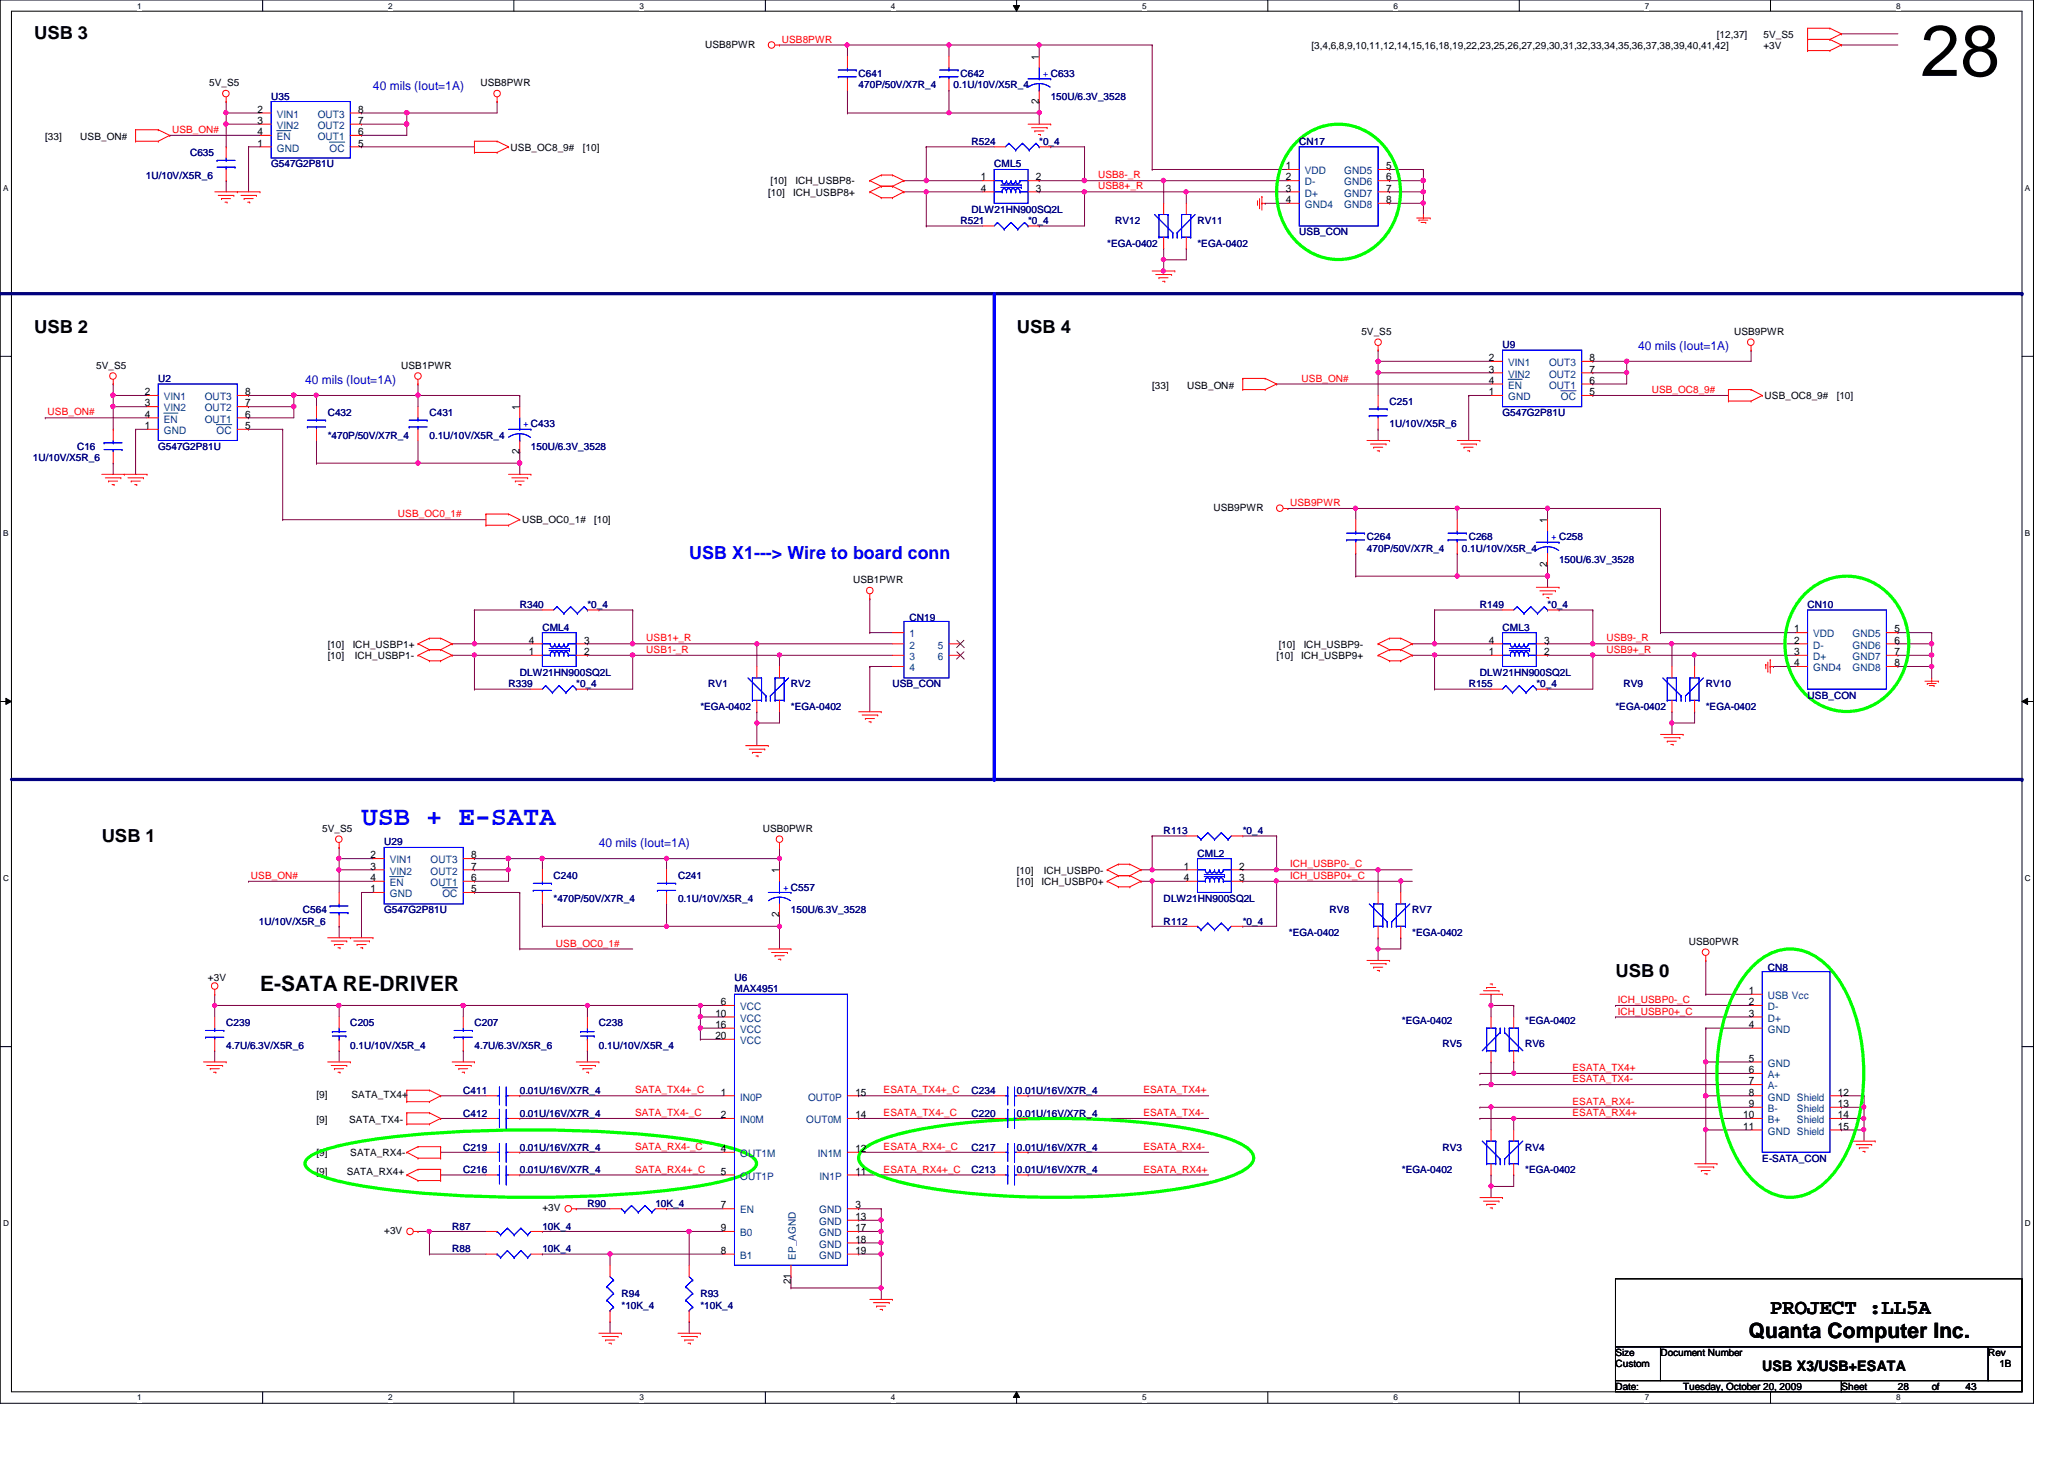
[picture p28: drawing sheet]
<svg xmlns="http://www.w3.org/2000/svg" width="297mm" height="210mm" viewBox="0 0 297 210" stroke-linecap="round" stroke-linejoin="round" font-family="sans-serif">
<defs><g id="words">
<text font-size="10.4" x="276.4" y="10.9">28</text>
<text font-size="3.9" fill="#00f" x="52" y="118.7">USB + E-SATA</text>
<g font-size="3">
<text x="37.4" y="142.6">E-SATA RE-DRIVER</text>
<text x="254.8" y="189">PROJECT :LL5A</text>
<text x="251.7" y="192.5">Quanta Computer Inc.</text>
</g>
<g font-size="2.6">
<text x="4.9" y="5.6">USB 3</text>
<text x="4.9" y="47.9">USB 2</text>
<text x="146.3" y="47.9">USB 4</text>
<text x="14.6" y="121.1">USB 1</text>
<text x="232.5" y="140.6">USB 0</text>
</g>
<text font-size="2.6" fill="#00f" x="99.2" y="80.4">USB X1---&gt; Wire to board conn</text>
<text font-size="2.1" x="253.6" y="197.3">USB X3/USB+ESATA</text>
<g font-size="1.8" fill="#00f">
<text x="53.7" y="13">40 mils (Iout=1A)</text>
<text x="235.8" y="50.4">40 mils (Iout=1A)</text>
<text x="43.9" y="55.2">40 mils (Iout=1A)</text>
<text x="86.2" y="121.9">40 mils (Iout=1A)</text>
</g>
<g font-size="1.5">
<text x="149.5" y="8.6" transform="rotate(-90 149.5 8.6)">1</text>
<text x="37.1" y="16.2">2</text>
<text x="37.1" y="17.8">3</text>
<text x="51.6" y="16.2">8</text>
<text x="51.6" y="17.8">7</text>
<text x="149.5" y="14.9" transform="rotate(-90 149.5 14.9)">2</text>
<text x="37.1" y="21.1">1</text>
<text x="37.1" y="19.4">4</text>
<text x="51.6" y="21.1">5</text>
<text x="51.6" y="19.4">6</text>
<text x="141.1" y="26">1</text>
<text x="141.1" y="27.6">4</text>
<text x="149.1" y="27.6">3</text>
<text x="149.1" y="26">2</text>
<text x="185" y="24.3">1</text>
<text x="185" y="26">2</text>
<text x="185" y="27.6">3</text>
<text x="185" y="29.2">4</text>
<text x="199.5" y="24.3">5</text>
<text x="199.5" y="26">6</text>
<text x="199.5" y="27.6">7</text>
<text x="199.5" y="29.2">8</text>
<text x="214.3" y="51.9">2</text>
<text x="214.3" y="53.6">3</text>
<text x="228.8" y="51.9">8</text>
<text x="228.8" y="53.6">7</text>
<text x="20.8" y="56.9">2</text>
<text x="20.8" y="58.5">3</text>
<text x="35.3" y="56.9">8</text>
<text x="35.3" y="58.5">7</text>
<text x="74.8" y="59" transform="rotate(-90 74.8 59)">1</text>
<text x="214.3" y="56.9">1</text>
<text x="214.3" y="55.2">4</text>
<text x="228.8" y="56.9">5</text>
<text x="228.8" y="55.2">6</text>
<text x="20.8" y="61.7">1</text>
<text x="20.8" y="60.1">4</text>
<text x="35.3" y="61.7">5</text>
<text x="35.3" y="60.1">6</text>
<text x="74.8" y="65.3" transform="rotate(-90 74.8 65.3)">2</text>
<text x="222.7" y="75.2" transform="rotate(-90 222.7 75.2)">1</text>
<text x="222.7" y="81.6" transform="rotate(-90 222.7 81.6)">2</text>
<text x="76.1" y="94.2">1</text>
<text x="76.1" y="92.6">4</text>
<text x="84.1" y="92.6">3</text>
<text x="84.1" y="94.2">2</text>
<text x="214.3" y="94.2">1</text>
<text x="214.3" y="92.6">4</text>
<text x="222.2" y="92.6">3</text>
<text x="222.2" y="94.2">2</text>
<text x="258.2" y="91">1</text>
<text x="258.2" y="92.6">2</text>
<text x="258.2" y="94.2">3</text>
<text x="258.2" y="95.8">4</text>
<text x="272.6" y="91">5</text>
<text x="272.6" y="92.6">6</text>
<text x="272.6" y="94.2">7</text>
<text x="272.6" y="95.8">8</text>
<text x="53.3" y="123.5">2</text>
<text x="53.3" y="125.1">3</text>
<text x="67.8" y="123.5">8</text>
<text x="67.8" y="125.1">7</text>
<text x="112.1" y="125.6" transform="rotate(-90 112.1 125.6)">1</text>
<text x="170.4" y="125.1">1</text>
<text x="178.3" y="125.1">2</text>
<text x="53.3" y="128.4">1</text>
<text x="53.3" y="126.7">4</text>
<text x="67.8" y="128.4">5</text>
<text x="67.8" y="126.7">6</text>
<text x="112.1" y="132" transform="rotate(-90 112.1 132)">2</text>
<text x="170.4" y="126.7">4</text>
<text x="178.3" y="126.7">3</text>
<text x="251.7" y="143">1</text>
<text x="103" y="146.3">10</text>
<text x="103" y="147.9">16</text>
<text x="103" y="149.5">20</text>
<text x="103.8" y="144.6">6</text>
<text x="251.7" y="146.3">3</text>
<text x="251.7" y="147.9">4</text>
<text x="251.7" y="144.6">2</text>
<text x="251.7" y="156">7</text>
<text x="251.7" y="152.7">5</text>
<text x="251.7" y="154.4">6</text>
<text x="103.8" y="160.9">2</text>
<text x="103.8" y="157.6">1</text>
<text x="123.1" y="160.9">14</text>
<text x="123.1" y="157.6">15</text>
<text x="250.9" y="160.9">10</text>
<text x="251.7" y="159.3">9</text>
<text x="251.7" y="157.6">8</text>
<text x="264.5" y="159.3">13</text>
<text x="264.5" y="157.6">12</text>
<text x="264.5" y="160.9">14</text>
<text x="103.8" y="165.7">4</text>
<text x="123.1" y="165.7">12</text>
<text x="250.9" y="162.5">11</text>
<text x="264.5" y="162.5">15</text>
<text x="103.8" y="173.9">7</text>
<text x="103.8" y="169">5</text>
<text x="123.1" y="169">11</text>
<text x="123.1" y="173.9">3</text>
<text x="103.8" y="177.1">9</text>
<text x="123.1" y="177.1">17</text>
<text x="123.1" y="178.8">18</text>
<text x="123.1" y="175.5">13</text>
<text x="103.8" y="180.4">8</text>
<text x="113.8" y="184.8" transform="rotate(-90 113.8 184.8)">21</text>
<text x="123.1" y="180.4">19</text>
</g>
<g font-size="1.5" fill="#004080">
<text x="39.8" y="16.9">VIN1</text>
<text x="45.7" y="16.9">OUT3</text>
<text x="39.8" y="21.8">GND</text>
<text x="39.8" y="20.2">EN</text>
<text x="39.8" y="18.5">VIN2</text>
<text x="45.7" y="20.2">OUT1</text>
<text x="45.7" y="18.5">OUT2</text>
<text x="47.4" y="21.8">OC</text>
<text x="187.8" y="25.1">VDD</text>
<text x="187.8" y="26.7">D-</text>
<text x="187.8" y="28.3">D+</text>
<text x="187.8" y="29.9">GND4</text>
<text x="193.5" y="25.1">GND5</text>
<text x="193.5" y="26.7">GND6</text>
<text x="193.5" y="28.3">GND7</text>
<text x="193.5" y="29.9">GND8</text>
<text x="217" y="52.7">VIN1</text>
<text x="222.9" y="52.7">OUT3</text>
<text x="23.6" y="57.6">VIN1</text>
<text x="23.6" y="59.2">VIN2</text>
<text x="29.5" y="57.6">OUT3</text>
<text x="29.5" y="59.2">OUT2</text>
<text x="217" y="57.6">GND</text>
<text x="217" y="55.9">EN</text>
<text x="217" y="54.3">VIN2</text>
<text x="222.9" y="55.9">OUT1</text>
<text x="222.9" y="54.3">OUT2</text>
<text x="224.6" y="57.6">OC</text>
<text x="23.6" y="62.4">GND</text>
<text x="23.6" y="60.8">EN</text>
<text x="29.5" y="60.8">OUT1</text>
<text x="31.2" y="62.4">OC</text>
<text x="130.9" y="91.7">1</text>
<text x="130.9" y="93.3">2</text>
<text x="130.9" y="95">3</text>
<text x="135" y="93.3">5</text>
<text x="135" y="95">6</text>
<text x="260.9" y="91.7">VDD</text>
<text x="260.9" y="93.3">D-</text>
<text x="260.9" y="95">D+</text>
<text x="266.6" y="91.7">GND5</text>
<text x="266.6" y="93.3">GND6</text>
<text x="266.6" y="95">GND7</text>
<text x="130.9" y="96.6">4</text>
<text x="260.9" y="96.6">GND4</text>
<text x="266.6" y="96.6">GND8</text>
<text x="56.1" y="124.2">VIN1</text>
<text x="56.1" y="125.8">VIN2</text>
<text x="62" y="124.2">OUT3</text>
<text x="62" y="125.8">OUT2</text>
<text x="56.1" y="129.1">GND</text>
<text x="56.1" y="127.5">EN</text>
<text x="62" y="127.5">OUT1</text>
<text x="63.7" y="129.1">OC</text>
<text x="254.4" y="143.7">USB Vcc</text>
<text x="106.5" y="147">VCC</text>
<text x="106.5" y="145.3">VCC</text>
<text x="106.5" y="148.6">VCC</text>
<text x="254.4" y="147">D+</text>
<text x="254.4" y="148.6">GND</text>
<text x="254.4" y="145.3">D-</text>
<text x="106.5" y="150.2">VCC</text>
<text x="254.4" y="153.5">GND</text>
<text x="254.4" y="155.1">A+</text>
<text x="106.5" y="161.6">IN0M</text>
<text x="106.5" y="158.3">IN0P</text>
<text x="116" y="161.6">OUT0M</text>
<text x="116.3" y="158.3">OUT0P</text>
<text x="254.4" y="160">B-</text>
<text x="254.4" y="156.7">A-</text>
<text x="254.4" y="161.6">B+</text>
<text x="254.4" y="158.3">GND Shield</text>
<text x="258.6" y="160">Shield</text>
<text x="258.6" y="161.6">Shield</text>
<text x="106.5" y="166.5">OUT1M</text>
<text x="117.7" y="166.5">IN1M</text>
<text x="254.4" y="163.2">GND Shield</text>
<text x="106.5" y="169.7">OUT1P</text>
<text x="117.9" y="169.7">IN1P</text>
<text x="106.5" y="177.8">B0</text>
<text x="106.5" y="174.6">EN</text>
<text x="117.9" y="174.6">GND</text>
<text x="117.9" y="177.8">GND</text>
<text x="117.9" y="179.5">GND</text>
<text x="117.9" y="176.2">GND</text>
<text x="106.5" y="181.1">B1</text>
<text x="114.6" y="181.2" transform="rotate(-90 114.6 181.2)">EP_AGND</text>
<text x="117.9" y="181.1">GND</text>
</g>
<g font-size="1.4">
<text x="247.1" y="5.4">[12,37]</text>
<text x="253.8" y="5.4">5V_S5</text>
<text x="101.5" y="6.9">USB8PWR</text>
<text x="188.8" y="7">[3,4,6,8,9,10,11,12,14,15,16,18,19,22,23,25,26,27,29,30,31,32,33,34,35,36,37,38,39,40,41,42]</text>
<text x="253.8" y="7">+3V</text>
<text x="30.1" y="12.4">5V_S5</text>
<text x="69.1" y="12.4">USB8PWR</text>
<text x="6.5" y="20.2">[33]</text>
<text x="11.6" y="20.2">USB_ON#</text>
<text x="73.5" y="21.7">USB_OC8_9#</text>
<text x="83.9" y="21.7">[10]</text>
<text x="110.6" y="28.2">[10]</text>
<text x="110.9" y="26.5">[10]</text>
<text x="114.1" y="28.2">ICH_USBP8+</text>
<text x="114.5" y="26.5">ICH_USBP8-</text>
<text x="13.8" y="53">5V_S5</text>
<text x="57.7" y="53">USB1PWR</text>
<text x="195.9" y="48.2">5V_S5</text>
<text x="249.6" y="48.2">USB9PWR</text>
<text x="165.8" y="56">[33]</text>
<text x="170.9" y="56">USB_ON#</text>
<text x="254" y="57.4">USB_OC8_9#</text>
<text x="264.3" y="57.4">[10]</text>
<text x="75.1" y="75.3">USB_OC0_1#</text>
<text x="85.5" y="75.3">[10]</text>
<text x="174.6" y="73.5">USB9PWR</text>
<text x="122.8" y="83.9">USB1PWR</text>
<text x="47.2" y="94.8">[10]</text>
<text x="47.2" y="93.2">[10]</text>
<text x="50.8" y="93.2">ICH_USBP1+</text>
<text x="51.1" y="94.8">ICH_USBP1-</text>
<text x="183.7" y="94.8">[10]</text>
<text x="184" y="93.2">[10]</text>
<text x="187.3" y="94.8">ICH_USBP9+</text>
<text x="187.6" y="93.2">ICH_USBP9-</text>
<text x="46.4" y="119.7">5V_S5</text>
<text x="109.8" y="119.7">USB0PWR</text>
<text x="146.3" y="125.7">[10]</text>
<text x="150.2" y="125.7">ICH_USBP0-</text>
<text x="146.3" y="127.3">[10]</text>
<text x="149.9" y="127.3">ICH_USBP0+</text>
<text x="243" y="135.9">USB0PWR</text>
<text x="29.9" y="141.1">+3V</text>
<text x="45.5" y="158">[9]</text>
<text x="45.5" y="161.6">[9]</text>
<text x="50.2" y="161.6">SATA_TX4-</text>
<text x="50.6" y="158">SATA_TX4+</text>
<text x="45.5" y="166.3">[9]</text>
<text x="50.4" y="166.3">SATA_RX4-</text>
<text x="45.5" y="169.1">[9]</text>
<text x="49.9" y="169.1">SATA_RX4+</text>
<text x="55.3" y="177.5">+3V</text>
<text x="78.1" y="174.3">+3V</text>
<text x="232.5" y="196.7">Custom</text>
<text x="232.5" y="195.1">Size</text>
<text x="239" y="195.1">Document Number</text>
<text x="286.1" y="195.1">Rev</text>
<text x="287.7" y="196.7">1B</text>
<text x="232.5" y="200">Date:</text>
<text x="242.2" y="200">Tuesday, October 20, 2009</text>
<text x="265" y="200">Sheet</text>
<text x="273.1" y="200">28</text>
<text x="278" y="200">of</text>
<text x="282.9" y="200">43</text>
</g>
<g font-size="1.4" fill="#f00">
<text x="112.5" y="6.1">USB8PWR</text>
<text x="24.8" y="19.1">USB_ON#</text>
<text x="158" y="25.7">USB8-_R</text>
<text x="158" y="27.3">USB8+_R</text>
<text x="6.9" y="59.8">USB_ON#</text>
<text x="187.3" y="54.9">USB_ON#</text>
<text x="237.7" y="56.6">USB_OC8_9#</text>
<text x="57.3" y="74.4">USB_OC0_1#</text>
<text x="185.7" y="72.8">USB9PWR</text>
<text x="93" y="93.9">USB1-_R</text>
<text x="93" y="92.3">USB1+_R</text>
<text x="231.2" y="92.3">USB9-_R</text>
<text x="231.2" y="93.9">USB9+_R</text>
<text x="185.7" y="124.8">ICH_USBP0-_C</text>
<text x="36.1" y="126.4">USB_ON#</text>
<text x="185.7" y="126.4">ICH_USBP0+_C</text>
<text x="80" y="136.2">USB_OC0_1#</text>
<text x="232.8" y="144.3">ICH_USBP0-_C</text>
<text x="232.8" y="146">ICH_USBP0+_C</text>
<text x="226.3" y="154.1">ESATA_TX4+</text>
<text x="226.3" y="155.7">ESATA_TX4-</text>
<text x="91.4" y="157.3">SATA_TX4+_C</text>
<text x="91.4" y="160.6">SATA_TX4-_C</text>
<text x="127.2" y="157.3">ESATA_TX4+_C</text>
<text x="127.2" y="160.6">ESATA_TX4-_C</text>
<text x="164.5" y="157.3">ESATA_TX4+</text>
<text x="164.5" y="160.6">ESATA_TX4-</text>
<text x="226.3" y="160.6">ESATA_RX4+</text>
<text x="226.3" y="159">ESATA_RX4-</text>
<text x="91.4" y="165.4">SATA_RX4-_C</text>
<text x="127.2" y="165.4">ESATA_RX4-_C</text>
<text x="164.5" y="165.4">ESATA_RX4-</text>
<text x="91.4" y="168.7">SATA_RX4+_C</text>
<text x="127.2" y="168.7">ESATA_RX4+_C</text>
<text x="164.5" y="168.7">ESATA_RX4+</text>
</g>
<g font-size="1.4" fill="#000080">
<text x="123.6" y="11.1">C641</text>
<text x="138.2" y="11.1">C642</text>
<text x="39" y="14.4">U35</text>
<text x="123.6" y="12.7">470P/50V/X7R_4</text>
<text x="137.2" y="12.7">0.1U/10V/X5R_4</text>
<text x="151.2" y="14.4">150U/6.3V_3528</text>
<text x="27.3" y="22.5">C635</text>
<text x="139.8" y="20.8">R524</text>
<text x="149.6" y="20.8">*0_4</text>
<text x="187" y="20.8">CN17</text>
<text x="21" y="25.7">1U/10V/X5R_6</text>
<text x="39" y="24.1">G547G2P81U</text>
<text x="143.1" y="24.1">CML5</text>
<text x="138.2" y="32.2">R521</text>
<text x="139.8" y="30.6">DLW21HN900SQ2L</text>
<text x="148" y="32.2">*0_4</text>
<text x="159.3" y="35.5">*EGA-0402</text>
<text x="160.5" y="32.2">RV12</text>
<text x="172.3" y="32.2">RV11</text>
<text x="172.3" y="35.5">*EGA-0402</text>
<text x="187" y="33.9">USB_CON</text>
<text x="216.2" y="50.1">U9</text>
<text x="22.8" y="55">U2</text>
<text x="47.2" y="59.9">C432</text>
<text x="61.8" y="59.9">C431</text>
<text x="200" y="58.3">C251</text>
<text x="216.2" y="59.9">G547G2P81U</text>
<text x="11.1" y="64.7">C16</text>
<text x="22.8" y="64.7">G547G2P81U</text>
<text x="47.2" y="63.1">*470P/50V/X7R_4</text>
<text x="61.8" y="63.1">0.1U/10V/X5R_4</text>
<text x="76.4" y="64.7">150U/6.3V_3528</text>
<text x="200" y="61.5">1U/10V/X5R_6</text>
<text x="4.7" y="66.4">1U/10V/X5R_6</text>
<text x="196.7" y="77.7">C264</text>
<text x="211.4" y="77.7">C268</text>
<text x="196.7" y="79.4">470P/50V/X7R_4</text>
<text x="210.4" y="79.4">0.1U/10V/X5R_4</text>
<text x="224.4" y="81">150U/6.3V_3528</text>
<text x="74.8" y="87.5">R340</text>
<text x="84.5" y="87.5">*0_4</text>
<text x="130.9" y="89.3">CN19</text>
<text x="213" y="87.5">R149</text>
<text x="222.7" y="87.5">*0_4</text>
<text x="260.1" y="87.5">CN10</text>
<text x="78.1" y="90.8">CML4</text>
<text x="216.2" y="90.8">CML3</text>
<text x="73.2" y="98.9">R339</text>
<text x="74.8" y="97.2">DLW21HN900SQ2L</text>
<text x="82.9" y="98.9">*0_4</text>
<text x="101.9" y="98.9">RV1</text>
<text x="113.8" y="98.9">RV2</text>
<text x="128.4" y="98.9">USB_CON</text>
<text x="211.4" y="98.9">R155</text>
<text x="213" y="97.2">DLW21HN900SQ2L</text>
<text x="221.1" y="98.9">*0_4</text>
<text x="233.6" y="98.9">RV9</text>
<text x="245.5" y="98.9">RV10</text>
<text x="260.1" y="100.5">USB_CON</text>
<text x="100.8" y="102.1">*EGA-0402</text>
<text x="113.8" y="102.1">*EGA-0402</text>
<text x="232.5" y="102.1">*EGA-0402</text>
<text x="245.5" y="102.1">*EGA-0402</text>
<text x="55.3" y="121.6">U29</text>
<text x="167.5" y="120">R113</text>
<text x="172.3" y="123.3">CML2</text>
<text x="178.9" y="120">*0_4</text>
<text x="43.6" y="131.4">C564</text>
<text x="55.3" y="131.4">G547G2P81U</text>
<text x="79.7" y="126.5">C240</text>
<text x="79.7" y="129.8">*470P/50V/X7R_4</text>
<text x="97.6" y="126.5">C241</text>
<text x="97.6" y="129.8">0.1U/10V/X5R_4</text>
<text x="113.8" y="131.4">150U/6.3V_3528</text>
<text x="167.5" y="129.8">DLW21HN900SQ2L</text>
<text x="191.3" y="131.4">RV8</text>
<text x="203.2" y="131.4">RV7</text>
<text x="37.3" y="133">1U/10V/X5R_6</text>
<text x="167.5" y="133">R112</text>
<text x="178.9" y="133">*0_4</text>
<text x="185.5" y="134.6">*EGA-0402</text>
<text x="203.2" y="134.6">*EGA-0402</text>
<text x="105.7" y="141.1">U6</text>
<text x="105.7" y="142.7">MAX4951</text>
<text x="254.4" y="139.7">CN8</text>
<text x="32.6" y="147.7">C239</text>
<text x="50.4" y="147.7">C205</text>
<text x="68.3" y="147.7">C207</text>
<text x="86.2" y="147.7">C238</text>
<text x="201.8" y="147.3">*EGA-0402</text>
<text x="219.5" y="147.3">*EGA-0402</text>
<text x="32.6" y="150.9">4.7U/6.3V/X5R_6</text>
<text x="50.4" y="150.9">0.1U/10V/X5R_4</text>
<text x="68.3" y="150.9">4.7U/6.3V/X5R_6</text>
<text x="86.2" y="150.9">0.1U/10V/X5R_4</text>
<text x="207.6" y="150.6">RV5</text>
<text x="219.5" y="150.6">RV6</text>
<text x="66.7" y="157.4">C411</text>
<text x="66.7" y="160.7">C412</text>
<text x="74.8" y="157.4">0.01U/16V/X7R_4</text>
<text x="74.8" y="160.7">0.01U/16V/X7R_4</text>
<text x="139.8" y="160.7">C220</text>
<text x="139.8" y="157.4">C234</text>
<text x="146.3" y="160.7">0.01U/16V/X7R_4</text>
<text x="146.3" y="157.4">0.01U/16V/X7R_4</text>
<text x="66.7" y="165.5">C219</text>
<text x="74.8" y="165.5">0.01U/16V/X7R_4</text>
<text x="139.8" y="165.5">C217</text>
<text x="146.3" y="165.5">0.01U/16V/X7R_4</text>
<text x="207.6" y="165.5">RV3</text>
<text x="219.5" y="165.5">RV4</text>
<text x="253.6" y="167.1">E-SATA_CON</text>
<text x="66.7" y="168.8">C216</text>
<text x="74.8" y="168.8">0.01U/16V/X7R_4</text>
<text x="84.5" y="173.7">R90</text>
<text x="94.3" y="173.7">10K_4</text>
<text x="139.8" y="168.8">C213</text>
<text x="146.3" y="168.8">0.01U/16V/X7R_4</text>
<text x="201.8" y="168.8">*EGA-0402</text>
<text x="219.5" y="168.8">*EGA-0402</text>
<text x="65.1" y="176.9">R87</text>
<text x="78.1" y="176.9">10K_4</text>
<text x="65.1" y="180.2">R88</text>
<text x="78.1" y="180.2">10K_4</text>
<text x="89.4" y="186.6">R94</text>
<text x="89.4" y="188.3">*10K_4</text>
<text x="100.8" y="186.6">R93</text>
<text x="100.8" y="188.3">*10K_4</text>
</g>
<g font-size="1.4" fill="#00f">
<text x="150.1" y="11.1">+ C633</text>
<text x="75.3" y="61.5">+ C433</text>
<text x="223.2" y="77.7">+ C258</text>
<text x="112.7" y="128.1">+ C557</text>
</g>
<g font-size="1.2">
<text x="19.7" y="1.2">1</text>
<text x="55.9" y="1.2">2</text>
<text x="92" y="1.2">3</text>
<text x="128.2" y="1.2">4</text>
<text x="164.4" y="1.2">5</text>
<text x="200.5" y="1.2">6</text>
<text x="236.7" y="1.2">7</text>
<text x="272.9" y="1.2">8</text>
<text x=".5" y="27.5">A</text>
<text x="291.4" y="27.5">A</text>
<text x=".5" y="77.1">B</text>
<text x="291.4" y="77.1">B</text>
<text x=".5" y="126.8">C</text>
<text x="291.4" y="126.8">C</text>
<text x=".5" y="176.4">D</text>
<text x="291.4" y="176.4">D</text>
<text x="19.7" y="201.5">1</text>
<text x="55.9" y="201.5">2</text>
<text x="92" y="201.5">3</text>
<text x="128.2" y="201.5">4</text>
<text x="164.4" y="201.5">5</text>
<text x="200.5" y="201.5">6</text>
<text x="236.7" y="201.5">7</text>
<text x="272.9" y="201.5">8</text>
</g>
</g></defs>
<path d="M0 0h292.6v201.9h-292.6zM1.6 1.6h289.4v198.6h-289.4z" fill="none" stroke="#000" stroke-width=".14"/>
<g fill="#fff">
<path d="M19.7 .2h.6v1.3h-.6z"/>
<path d="M19.7 200.4h.6v1.3h-.6z"/>
</g>
<path d="M37.8 0v1.6M37.8 200.2v1.6" fill="none" stroke="#000" stroke-width=".14"/>
<g fill="#fff">
<path d="M55.9 .2h.6v1.3h-.6z"/>
<path d="M55.9 200.4h.6v1.3h-.6z"/>
</g>
<path d="M74 0v1.6M74 200.2v1.6" fill="none" stroke="#000" stroke-width=".14"/>
<g fill="#fff">
<path d="M92 .2h.6v1.3h-.6z"/>
<path d="M92 200.4h.6v1.3h-.6z"/>
</g>
<path d="M110.1 0v1.6M110.1 200.2v1.6" fill="none" stroke="#000" stroke-width=".14"/>
<g fill="#fff">
<path d="M128.2 .2h.6v1.3h-.6z"/>
<path d="M128.2 200.4h.6v1.3h-.6z"/>
</g>
<path d="M145.8 .8h.9l-.4 .8zM146.3 0v1.6M146.3 200.2l.4 .8h-.9zM146.3 200.2v1.6" fill="none" stroke="#000" stroke-width=".14"/>
<path d="M145.8 .8h.9l-.4 .8zM146.3 200.2l.4 .8h-.9z" fill="#000"/>
<g fill="#fff">
<path d="M164.4 .2h.6v1.3h-.6z"/>
<path d="M164.4 200.4h.6v1.3h-.6z"/>
</g>
<path d="M182.5 0v1.6M182.5 200.2v1.6" fill="none" stroke="#000" stroke-width=".14"/>
<g fill="#fff">
<path d="M200.5 .2h.6v1.3h-.6z"/>
<path d="M200.5 200.4h.6v1.3h-.6z"/>
</g>
<path d="M218.6 0v1.6M218.6 200.2v1.6" fill="none" stroke="#000" stroke-width=".14"/>
<g fill="#fff">
<path d="M236.7 .2h.6v1.3h-.6z"/>
<path d="M236.7 200.4h.6v1.3h-.6z"/>
</g>
<path d="M254.8 0v1.6M254.8 200.2v1.6" fill="none" stroke="#000" stroke-width=".14"/>
<g fill="#fff">
<path d="M272.9 .2h.6v1.3h-.6z"/>
<path d="M272.9 200.4h.6v1.3h-.6z"/>
<path d="M.5 26.4h.7v1.3h-.7z"/>
<path d="M291.4 26.4h.7v1.3h-.7z"/>
<path d="M.5 76.1h.7v1.3h-.7z"/>
<path d="M291.4 76.1h.7v1.3h-.7z"/>
</g>
<path d="M0 51.3h1.6M291 51.3h1.6" fill="none" stroke="#000" stroke-width=".14"/>
<g fill="#fff">
<path d="M.5 125.7h.8v1.3h-.8z"/>
<path d="M291.4 125.7h.8v1.3h-.8z"/>
</g>
<path d="M0 100.9h1.6M.8 100.5l.8 .4-.8 .4zM291 100.9l.8-.4v.8zM291 100.9h1.6" fill="none" stroke="#000" stroke-width=".14"/>
<path d="M.8 100.5l.8 .4-.8 .4zM291 100.9l.8-.4v.8z" fill="#000"/>
<g fill="#fff">
<path d="M.5 175.4h.8v1.3h-.8z"/>
<path d="M291.4 175.4h.8v1.3h-.8z"/>
</g>
<path d="M0 150.6h1.6M291 150.6h1.6" fill="none" stroke="#000" stroke-width=".14"/>
<path d="M42.3 58.5h.1M42.3 58.5v1.6" fill="none" stroke="#800040" stroke-width=".14"/>
<circle cx="42.3" cy="58.5" r=".32" fill="#f0f"/>
<circle cx="42.3" cy="58.5" r=".32" fill="none" stroke="#f0f" stroke-width=".14"/>
<path d="M16.3 58.5h.1M16.3 58.5v3.3M16.3 58.5h4.9M35.8 58.5h.1M35.8 58.5h6.5M16.3 61.8h.1M19.5 61.8h.1M19.5 61.8v6.4M19.5 61.8h1.7M35.8 60.1h.1M35.8 60.1h6.5" fill="none" stroke="#800040" stroke-width=".14"/>
<circle cx="16.2" cy="58.5" r=".31" fill="#f0f"/>
<circle cx="16.2" cy="58.5" r=".31" fill="none" stroke="#f0f" stroke-width=".14"/>
<path d="M35.8 56.9h.1M35.8 56.9h6.5M42.3 56.9h.1M42.3 56.9v1.6M35.8 61.8h.1M35.8 61.8h4.9" fill="none" stroke="#800040" stroke-width=".14"/>
<circle cx="42.3" cy="56.8" r=".31" fill="#f0f"/>
<circle cx="42.3" cy="56.8" r=".31" fill="none" stroke="#f0f" stroke-width=".14"/>
<path d="M16.3 56.9h.1M16.3 56.9v1.6" fill="none" stroke="#800040" stroke-width=".14"/>
<circle cx="16.3" cy="56.8" r=".3" fill="#f0f"/>
<circle cx="16.3" cy="56.8" r=".3" fill="none" stroke="#f0f" stroke-width=".14"/>
<path d="M60.2 55.2h.1M60.2 55.2v1.7M165.8 126.8h.1M165.8 120.3h.1M165.8 126.8h4.9M165.8 120.3v4.8M183.7 126.8h.1M183.7 126.8v6.5M198.3 125.1h.1M198.3 125.1h4.9" fill="none" stroke="#800040" stroke-width=".14"/>
<circle cx="165.8" cy="125.1" r=".3" fill="#f0f"/>
<circle cx="165.8" cy="125.1" r=".3" fill="none" stroke="#f0f" stroke-width=".14"/>
<g fill="none" stroke="#800040" stroke-width=".14">
<path d="M165.8 133.3h.1M165.8 125.1h.1M165.8 120.3h.1M165.8 126.8h.1M165.8 133.3h4.9M165.8 125.1h4.9M165.8 120.3h4.9M165.8 126.8v6.5M178.9 120.3h.1M178.9 133.3h.1M178.9 133.3h4.8M178.9 120.3h4.8"/>
<path d="M183.7 120.3h.1M183.7 120.3v4.8"/>
</g>
<circle cx="165.8" cy="126.7" r=".3" fill="#f0f"/>
<circle cx="165.8" cy="126.7" r=".3" fill="none" stroke="#f0f" stroke-width=".14"/>
<path d="M73.2 125.1h.1M73.2 125.1v1.7M164.2 126.8h.1M164.2 125.1h.1M164.2 126.8h1.6M164.2 125.1h1.6M178.9 125.1h.1M178.9 126.8h.1M178.9 126.8h4.8M178.9 125.1h4.8" fill="none" stroke="#800040" stroke-width=".14"/>
<circle cx="73.1" cy="125.1" r=".3" fill="#f0f"/>
<circle cx="73.1" cy="125.1" r=".3" fill="none" stroke="#f0f" stroke-width=".14"/>
<path d="M48.8 125.1h.1M48.8 125.1v3.3M52 128.4h.1M52 128.4v6.5M73.2 123.5h.1M73.2 123.5h4.9" fill="none" stroke="#800040" stroke-width=".14"/>
<circle cx="73.1" cy="123.5" r=".31" fill="#f0f"/>
<circle cx="73.1" cy="123.5" r=".31" fill="none" stroke="#f0f" stroke-width=".14"/>
<g fill="none" stroke="#800040" stroke-width=".14">
<path d="M48.8 123.5h.1M48.8 121.9h.1M48.8 133.3h.1M48.8 125.1h.1M48.8 125.1h4.9M48.8 123.5h4.9M48.8 121.9v1.6M48.8 133.3v1.6M52 128.4h.1M52 128.4h1.7M68.3 125.1h.1M68.3 126.8h.1"/>
<path d="M68.3 125.1h4.9M68.3 126.8h4.9"/>
</g>
<circle cx="48.8" cy="125.1" r=".3" fill="#f0f"/>
<circle cx="48.8" cy="125.1" r=".3" fill="none" stroke="#f0f" stroke-width=".14"/>
<path d="M68.3 123.5h.1M68.3 123.5h4.9M78.1 133.3h.1M78.1 123.5h.1M78.1 130h.1M78.1 133.3h17.8M78.1 123.5v1.6M78.1 130v3.3M95.9 123.5h.1M95.9 123.5v1.6M112.2 123.5h.1M112.2 123.5v1.6" fill="none" stroke="#800040" stroke-width=".14"/>
<circle cx="112.2" cy="123.5" r=".31" fill="#f0f"/>
<circle cx="112.2" cy="123.5" r=".31" fill="none" stroke="#f0f" stroke-width=".14"/>
<path d="M68.3 128.4h.1M68.3 128.4h6.5M74.8 128.4h.1M74.8 136.5h.1M74.8 128.4v8.1M74.8 136.5h16.3M78.1 123.5h.1M78.1 123.5h17.8M95.9 130h.1M95.9 130v3.3" fill="none" stroke="#800040" stroke-width=".14"/>
<circle cx="78" cy="123.5" r=".31" fill="#f0f"/>
<circle cx="78" cy="123.5" r=".31" fill="none" stroke="#f0f" stroke-width=".14"/>
<path d="M35.8 126.8h.1M35.8 126.8h17.9M48.8 123.5h.1M48.8 123.5v1.6" fill="none" stroke="#800040" stroke-width=".14"/>
<circle cx="48.8" cy="123.5" r=".31" fill="#f0f"/>
<circle cx="48.8" cy="123.5" r=".31" fill="none" stroke="#f0f" stroke-width=".14"/>
<path d="M73.2 123.5h.1M73.2 123.5v1.6" fill="none" stroke="#800040" stroke-width=".14"/>
<circle cx="73.1" cy="123.5" r=".31" fill="#f0f"/>
<circle cx="73.1" cy="123.5" r=".31" fill="none" stroke="#f0f" stroke-width=".14"/>
<path d="M66.7 144.7h.1M66.7 144.7h17.8" fill="none" stroke="#800040" stroke-width=".14"/>
<circle cx="66.7" cy="144.6" r=".31" fill="#f0f"/>
<circle cx="66.7" cy="144.6" r=".31" fill="none" stroke="#f0f" stroke-width=".14"/>
<path d="M126.8 175.6h.1M126.8 175.6v1.6" fill="none" stroke="#800040" stroke-width=".14"/>
<circle cx="126.8" cy="175.5" r=".3" fill="#f0f"/>
<circle cx="126.8" cy="175.5" r=".3" fill="none" stroke="#f0f" stroke-width=".14"/>
<path d="M84.5 144.7h.1M84.5 144.7h16.3" fill="none" stroke="#800040" stroke-width=".14"/>
<circle cx="84.5" cy="144.6" r=".3" fill="#f0f"/>
<circle cx="84.5" cy="144.6" r=".3" fill="none" stroke="#f0f" stroke-width=".14"/>
<path d="M48.8 144.7h.1M48.8 144.7v1.6M48.8 144.7h17.9M60.2 177.2h.1M60.2 177.2h1.6M78.1 177.2h.1M78.1 177.2h21.1M126.8 178.8h.1M126.8 178.8v1.6" fill="none" stroke="#800040" stroke-width=".14"/>
<circle cx="48.8" cy="144.6" r=".3" fill="#f0f"/>
<circle cx="48.8" cy="144.6" r=".3" fill="none" stroke="#f0f" stroke-width=".14"/>
<path d="M30.9 144.7h.1M30.9 144.7v1.6M61.8 177.2h.1M61.8 177.2h8.1M99.2 177.2h.1M99.2 177.2v4.8" fill="none" stroke="#800040" stroke-width=".14"/>
<circle cx="61.8" cy="177.2" r=".3" fill="#f0f"/>
<circle cx="61.8" cy="177.2" r=".3" fill="none" stroke="#f0f" stroke-width=".14"/>
<path d="M99.2 177.2h.1M99.2 177.2h4.9" fill="none" stroke="#800040" stroke-width=".14"/>
<circle cx="99.2" cy="177.2" r=".31" fill="#f0f"/>
<circle cx="99.2" cy="177.2" r=".31" fill="none" stroke="#f0f" stroke-width=".14"/>
<path d="M66.7 144.7h.1M66.7 144.7v1.6M84.5 144.7h.1M84.5 144.7v1.6M61.8 177.2h.1M61.8 177.2v3.2M82.9 173.9h.1M82.9 173.9h4.9M61.8 180.4h.1M61.8 180.4h8.1M78.1 180.4h.1M78.1 180.4h9.7" fill="none" stroke="#800040" stroke-width=".14"/>
<circle cx="87.8" cy="180.4" r=".31" fill="#f0f"/>
<circle cx="87.8" cy="180.4" r=".31" fill="none" stroke="#f0f" stroke-width=".14"/>
<path d="M100.8 144.7h.1M100.8 144.7h3.3M87.8 180.4h.1M87.8 180.4v1.6M87.8 180.4h16.3" fill="none" stroke="#800040" stroke-width=".14"/>
<circle cx="100.8" cy="144.6" r=".3" fill="#f0f"/>
<circle cx="100.8" cy="144.6" r=".3" fill="none" stroke="#f0f" stroke-width=".14"/>
<path d="M30.9 143h.1M30.9 143v1.7M123.6 173.9h.1M123.6 175.6h.1M123.6 177.2h.1M123.6 173.9h3.2M123.6 177.2h3.2M126.8 173.9h.1M126.8 177.2h.1M126.8 173.9v1.7h-3.2M126.8 177.2v1.6" fill="none" stroke="#800040" stroke-width=".14"/>
<circle cx="126.8" cy="177.2" r=".3" fill="#f0f"/>
<circle cx="126.8" cy="177.2" r=".3" fill="none" stroke="#f0f" stroke-width=".14"/>
<path d="M30.9 144.7h.1M30.9 144.7h17.9M95.9 173.9h.1M95.9 173.9h8.2" fill="none" stroke="#800040" stroke-width=".14"/>
<circle cx="48.8" cy="144.6" r=".3" fill="#f0f"/>
<circle cx="48.8" cy="144.6" r=".3" fill="none" stroke="#f0f" stroke-width=".14"/>
<circle cx="30.9" cy="144.6" r=".3" fill="#f0f"/>
<circle cx="30.9" cy="144.6" r=".3" fill="none" stroke="#f0f" stroke-width=".14"/>
<path d="M100.8 146.3h.1M100.8 144.7h.1M100.8 146.3h3.3M100.8 144.7v1.6" fill="none" stroke="#800040" stroke-width=".14"/>
<circle cx="100.8" cy="146.3" r=".3" fill="#f0f"/>
<circle cx="100.8" cy="146.3" r=".3" fill="none" stroke="#f0f" stroke-width=".14"/>
<path d="M100.8 147.9h.1M100.8 146.3h.1M100.8 147.9h3.3M100.8 146.3v1.6" fill="none" stroke="#800040" stroke-width=".14"/>
<circle cx="100.8" cy="147.9" r=".31" fill="#f0f"/>
<circle cx="100.8" cy="147.9" r=".31" fill="none" stroke="#f0f" stroke-width=".14"/>
<circle cx="100.8" cy="146.3" r=".3" fill="#f0f"/>
<circle cx="100.8" cy="146.3" r=".3" fill="none" stroke="#f0f" stroke-width=".14"/>
<path d="M100.8 149.5h.1M100.8 147.9h.1M100.8 149.5h3.3M100.8 147.9v1.6M123.6 178.8h.1M123.6 178.8h3.2" fill="none" stroke="#800040" stroke-width=".14"/>
<circle cx="126.8" cy="178.8" r=".3" fill="#f0f"/>
<circle cx="126.8" cy="178.8" r=".3" fill="none" stroke="#f0f" stroke-width=".14"/>
<path d="M126.8 185.3h.1M126.8 185.3v1.6" fill="none" stroke="#800040" stroke-width=".14"/>
<circle cx="126.8" cy="185.3" r=".3" fill="#f0f"/>
<circle cx="126.8" cy="185.3" r=".3" fill="none" stroke="#f0f" stroke-width=".14"/>
<path d="M123.6 180.4h.1M123.6 180.4h3.2" fill="none" stroke="#800040" stroke-width=".14"/>
<circle cx="126.8" cy="180.4" r=".31" fill="#f0f"/>
<circle cx="126.8" cy="180.4" r=".31" fill="none" stroke="#f0f" stroke-width=".14"/>
<g fill="none" stroke="#800040" stroke-width=".14">
<path d="M108.9 92.6h.1M108.9 92.6h19.5M125.2 95.9h.1M125.2 91h.1M125.2 95.9h3.2M125.2 91h3.2M125.2 95.9v6.5M123.6 157.6h.1M123.6 157.6h19.5M148 157.6h.1M148 157.6h25.9M63.4 165.8h.1"/>
<path d="M63.4 169h.1M63.4 169h6.5M63.4 165.8h6.5M74.8 169h.1M74.8 165.8h.1M74.8 169h29.3M74.8 165.8h29.3M123.6 160.9h.1M123.6 169h.1M123.6 165.8h.1M123.6 169h19.5M123.6 165.8h19.5"/>
<path d="M123.6 160.9h19.5M148 160.9h.1M148 165.8h.1M148 169h.1M148 169h25.9M148 165.8h25.9M148 160.9h25.9"/>
</g>
<circle cx="108.9" cy="92.6" r=".3" fill="#f0f"/>
<circle cx="108.9" cy="92.6" r=".3" fill="none" stroke="#f0f" stroke-width=".14"/>
<path d="M112.2 94.3h.1M112.2 94.3h16.2" fill="none" stroke="#800040" stroke-width=".14"/>
<circle cx="112.2" cy="94.2" r=".3" fill="#f0f"/>
<circle cx="112.2" cy="94.2" r=".3" fill="none" stroke="#f0f" stroke-width=".14"/>
<path d="M201.6 126.8h.1M201.6 126.8h1.6" fill="none" stroke="#800040" stroke-width=".14"/>
<circle cx="201.6" cy="126.7" r=".3" fill="#f0f"/>
<circle cx="201.6" cy="126.7" r=".3" fill="none" stroke="#f0f" stroke-width=".14"/>
<path d="M16.3 56.9h.1M16.3 55.2h.1M16.3 55.2v1.7M16.3 56.9h4.9M6.5 60.1h.1M6.5 60.1h14.7M16.3 66.6h.1M16.3 66.6v1.6M112.2 133.3h.1M112.2 133.3v3.2" fill="none" stroke="#800040" stroke-width=".14"/>
<circle cx="16.3" cy="56.8" r=".3" fill="#f0f"/>
<circle cx="16.3" cy="56.8" r=".3" fill="none" stroke="#f0f" stroke-width=".14"/>
<g fill="none" stroke="#800040" stroke-width=".14">
<path d="M125.2 86.1h.1M125.2 86.1v4.9M95.9 123.5h.1M95.9 123.5h16.3M30.9 151.2h.1M30.9 151.2v1.6M48.8 151.2h.1M48.8 151.2v1.6M66.7 151.2h.1M66.7 151.2v1.6M84.5 151.2h.1M84.5 151.2v1.6"/>
<path d="M87.8 190.2h.1M87.8 190.2v1.6M99.2 190.2h.1M99.2 190.2v1.6M113.8 183.7h.1M113.8 185.3h.1M113.8 183.7v1.6M126.8 180.4h.1M126.8 180.4v4.9h-13"/>
</g>
<circle cx="95.9" cy="123.5" r=".31" fill="#f0f"/>
<circle cx="95.9" cy="123.5" r=".31" fill="none" stroke="#f0f" stroke-width=".14"/>
<path d="M95.9 133.3h.1M95.9 133.3h16.3" fill="none" stroke="#800040" stroke-width=".14"/>
<circle cx="112.2" cy="133.3" r=".3" fill="#f0f"/>
<circle cx="112.2" cy="133.3" r=".3" fill="none" stroke="#f0f" stroke-width=".14"/>
<circle cx="95.9" cy="133.3" r=".3" fill="#f0f"/>
<circle cx="95.9" cy="133.3" r=".3" fill="none" stroke="#f0f" stroke-width=".14"/>
<g fill="none" stroke="#800040" stroke-width=".14">
<path d="M265 6.5h.1M265 4.9h.1M265 6.5h8.1M265 4.9h8.1M45.5 56.9h.1M45.5 56.9v1.6M60.2 56.9h.1M60.2 56.9h14.6M60.2 56.9v1.6M74.8 56.9h.1M74.8 56.9v1.6M45.5 66.6h.1"/>
<path d="M45.5 63.4v3.2M74.8 65h.1M74.8 65v1.6M112.2 131.7h.1M112.2 121.9h.1M112.2 121.9v1.6M112.2 131.7v1.6M63.4 157.6h.1M63.4 157.6h6.5M74.8 157.6h.1M74.8 157.6h29.3M63.4 160.9h.1"/>
<path d="M63.4 160.9h6.5M74.8 160.9h.1M74.8 160.9h29.3"/>
</g>
<circle cx="60.2" cy="56.8" r=".3" fill="#f0f"/>
<circle cx="60.2" cy="56.8" r=".3" fill="none" stroke="#f0f" stroke-width=".14"/>
<path d="M45.5 56.9h.1M45.5 56.9h14.7M60.2 66.6h.1M60.2 63.4v3.2" fill="none" stroke="#800040" stroke-width=".14"/>
<circle cx="60.2" cy="56.8" r=".3" fill="#f0f"/>
<circle cx="60.2" cy="56.8" r=".3" fill="none" stroke="#f0f" stroke-width=".14"/>
<circle cx="45.5" cy="56.8" r=".3" fill="#f0f"/>
<circle cx="45.5" cy="56.8" r=".3" fill="none" stroke="#f0f" stroke-width=".14"/>
<path d="M42.3 56.9h.1M42.3 56.9h3.2M40.7 61.8h.1M40.7 74.8h.1M40.7 61.8v13M40.7 74.8h29.2" fill="none" stroke="#800040" stroke-width=".14"/>
<circle cx="42.3" cy="56.8" r=".31" fill="#f0f"/>
<circle cx="42.3" cy="56.8" r=".31" fill="none" stroke="#f0f" stroke-width=".14"/>
<path d="M45.5 66.6h.1M45.5 66.6h29.3M60.2 66.6h.1" fill="none" stroke="#800040" stroke-width=".14"/>
<circle cx="74.8" cy="66.6" r=".32" fill="#f0f"/>
<circle cx="74.8" cy="66.6" r=".32" fill="none" stroke="#f0f" stroke-width=".14"/>
<circle cx="60.1" cy="66.6" r=".31" fill="#f0f"/>
<circle cx="60.1" cy="66.6" r=".31" fill="none" stroke="#f0f" stroke-width=".14"/>
<path d="M74.8 66.6h.1M74.8 66.6v1.6M91.1 94.3h.1M91.1 94.3h21.1M112.2 94.3h.1M112.2 94.3v1.6" fill="none" stroke="#800040" stroke-width=".14"/>
<circle cx="91" cy="94.2" r=".31" fill="#f0f"/>
<circle cx="91" cy="94.2" r=".31" fill="none" stroke="#f0f" stroke-width=".14"/>
<path d="M91.1 92.6h.1M91.1 92.6h17.8M108.9 92.6h.1M108.9 92.6v3.3" fill="none" stroke="#800040" stroke-width=".14"/>
<circle cx="91" cy="92.6" r=".31" fill="#f0f"/>
<circle cx="91" cy="92.6" r=".31" fill="none" stroke="#f0f" stroke-width=".14"/>
<path d="M108.9 104h.1M112.2 102.4h.1M112.2 102.4v1.6h-3.3" fill="none" stroke="#800040" stroke-width=".14"/>
<circle cx="108.9" cy="104" r=".3" fill="#f0f"/>
<circle cx="108.9" cy="104" r=".3" fill="none" stroke="#f0f" stroke-width=".14"/>
<path d="M108.9 102.4h.1M108.9 102.4v1.6M217.8 160.9h.1M217.8 160.9v1.7M217.8 160.9h34.2" fill="none" stroke="#800040" stroke-width=".14"/>
<circle cx="217.8" cy="160.9" r=".3" fill="#f0f"/>
<circle cx="217.8" cy="160.9" r=".3" fill="none" stroke="#f0f" stroke-width=".14"/>
<path d="M214.6 159.3h.1M214.6 159.3v3.3M214.6 159.3h37.4" fill="none" stroke="#800040" stroke-width=".14"/>
<circle cx="214.6" cy="159.3" r=".3" fill="#f0f"/>
<circle cx="214.6" cy="159.3" r=".3" fill="none" stroke="#f0f" stroke-width=".14"/>
<path d="M214.6 170.7h.1M217.8 169h.1M217.8 169v1.7h-3.2" fill="none" stroke="#800040" stroke-width=".14"/>
<circle cx="214.6" cy="170.6" r=".3" fill="#f0f"/>
<circle cx="214.6" cy="170.6" r=".3" fill="none" stroke="#f0f" stroke-width=".14"/>
<path d="M214.6 152.8h.1M214.6 144.7h.1M214.6 152.8v3.2M214.6 144.7h3.2M217.8 144.7h.1M217.8 144.7v1.6M214.6 169h.1M214.6 170.7h.1M214.6 169v3.3" fill="none" stroke="#800040" stroke-width=".14"/>
<circle cx="214.6" cy="144.6" r=".3" fill="#f0f"/>
<circle cx="214.6" cy="144.6" r=".3" fill="none" stroke="#f0f" stroke-width=".14"/>
<path d="M214.6 144.7h.1M214.6 143h.1M214.6 143v3.3M217.8 152.8h.1M217.8 154.4h.1M217.8 152.8v1.6M217.8 154.4h34.2" fill="none" stroke="#800040" stroke-width=".14"/>
<circle cx="217.8" cy="154.4" r=".3" fill="#f0f"/>
<circle cx="217.8" cy="154.4" r=".3" fill="none" stroke="#f0f" stroke-width=".14"/>
<path d="M214.6 156h.1M214.6 156h37.4" fill="none" stroke="#800040" stroke-width=".14"/>
<circle cx="214.6" cy="156" r=".31" fill="#f0f"/>
<circle cx="214.6" cy="156" r=".31" fill="none" stroke="#f0f" stroke-width=".14"/>
<path d="M198.3 125.1h.1M198.3 125.1v3.3" fill="none" stroke="#800040" stroke-width=".14"/>
<circle cx="198.3" cy="125.1" r=".3" fill="#f0f"/>
<circle cx="198.3" cy="125.1" r=".3" fill="none" stroke="#f0f" stroke-width=".14"/>
<path d="M198.3 136.5h.1M201.6 134.9h.1M201.6 134.9v1.6h-3.3" fill="none" stroke="#800040" stroke-width=".14"/>
<circle cx="198.3" cy="136.5" r=".3" fill="#f0f"/>
<circle cx="198.3" cy="136.5" r=".3" fill="none" stroke="#f0f" stroke-width=".14"/>
<path d="M183.7 125.1h.1M183.7 125.1h14.6M198.3 134.9h.1M198.3 136.5h.1M198.3 134.9v3.3M201.6 126.8h.1M201.6 126.8v1.6" fill="none" stroke="#800040" stroke-width=".14"/>
<circle cx="183.7" cy="125.1" r=".3" fill="#f0f"/>
<circle cx="183.7" cy="125.1" r=".3" fill="none" stroke="#f0f" stroke-width=".14"/>
<path d="M183.7 126.8h.1M183.7 126.8h17.9" fill="none" stroke="#800040" stroke-width=".14"/>
<circle cx="183.7" cy="126.7" r=".3" fill="#f0f"/>
<circle cx="183.7" cy="126.7" r=".3" fill="none" stroke="#f0f" stroke-width=".14"/>
<path d="M167.5 26h.1M167.5 37.4h.1M167.5 26v3.3M170.7 35.7h.1M170.7 35.7v1.7h-3.2" fill="none" stroke="#800040" stroke-width=".14"/>
<circle cx="167.4" cy="37.3" r=".3" fill="#f0f"/>
<circle cx="167.4" cy="37.3" r=".3" fill="none" stroke="#f0f" stroke-width=".14"/>
<path d="M167.5 37.4h.1M167.5 37.4v1.6" fill="none" stroke="#800040" stroke-width=".14"/>
<circle cx="167.4" cy="39" r=".3" fill="#f0f"/>
<circle cx="167.4" cy="39" r=".3" fill="none" stroke="#f0f" stroke-width=".14"/>
<path d="M156.1 26h.1M156.1 26h11.4M170.7 27.6h.1M170.7 27.6v1.7" fill="none" stroke="#800040" stroke-width=".14"/>
<circle cx="156.1" cy="26" r=".32" fill="#f0f"/>
<circle cx="156.1" cy="26" r=".32" fill="none" stroke="#f0f" stroke-width=".14"/>
<path d="M156.1 27.6h.1M156.1 27.6h14.6" fill="none" stroke="#800040" stroke-width=".14"/>
<circle cx="156.1" cy="27.6" r=".31" fill="#f0f"/>
<circle cx="156.1" cy="27.6" r=".31" fill="none" stroke="#f0f" stroke-width=".14"/>
<path d="M130.1 26h.1M130.1 26h3.2M167.5 26h.1M167.5 26h17.8" fill="none" stroke="#800040" stroke-width=".14"/>
<circle cx="167.4" cy="26" r=".31" fill="#f0f"/>
<circle cx="167.4" cy="26" r=".31" fill="none" stroke="#f0f" stroke-width=".14"/>
<path d="M170.7 27.6h.1M170.7 27.6h14.6" fill="none" stroke="#800040" stroke-width=".14"/>
<circle cx="170.7" cy="27.6" r=".3" fill="#f0f"/>
<circle cx="170.7" cy="27.6" r=".3" fill="none" stroke="#f0f" stroke-width=".14"/>
<path d="M136.6 16.3h.1M136.6 16.3h13" fill="none" stroke="#800040" stroke-width=".14"/>
<circle cx="149.6" cy="16.2" r=".3" fill="#f0f"/>
<circle cx="149.6" cy="16.2" r=".3" fill="none" stroke="#f0f" stroke-width=".14"/>
<circle cx="136.6" cy="16.2" r=".3" fill="#f0f"/>
<circle cx="136.6" cy="16.2" r=".3" fill="none" stroke="#f0f" stroke-width=".14"/>
<path d="M204.8 27.6h.1M204.8 27.6v1.7" fill="none" stroke="#800040" stroke-width=".14"/>
<circle cx="204.8" cy="27.6" r=".31" fill="#f0f"/>
<circle cx="204.8" cy="27.6" r=".31" fill="none" stroke="#f0f" stroke-width=".14"/>
<path d="M136.6 13h.1M136.6 6.5h.1M136.6 13v3.3M136.6 6.5h13M149.6 6.5h.1M149.6 6.5v1.6" fill="none" stroke="#800040" stroke-width=".14"/>
<circle cx="149.6" cy="6.5" r=".3" fill="#f0f"/>
<circle cx="149.6" cy="6.5" r=".3" fill="none" stroke="#f0f" stroke-width=".14"/>
<path d="M122 13h.1M122 16.3h.1M122 6.5h.1M122 6.5v1.6M122 13v3.3M122 16.3h14.6M122 6.5h14.6" fill="none" stroke="#800040" stroke-width=".14"/>
<circle cx="136.6" cy="6.5" r=".3" fill="#f0f"/>
<circle cx="136.6" cy="6.5" r=".3" fill="none" stroke="#f0f" stroke-width=".14"/>
<circle cx="121.9" cy="6.5" r=".3" fill="#f0f"/>
<circle cx="121.9" cy="6.5" r=".3" fill="none" stroke="#f0f" stroke-width=".14"/>
<path d="M136.6 6.5h.1M136.6 6.5v1.6M165.8 6.5h.1M165.8 6.5v17.9M133.3 26h.1M133.3 26h8.1" fill="none" stroke="#800040" stroke-width=".14"/>
<circle cx="133.3" cy="26" r=".31" fill="#f0f"/>
<circle cx="133.3" cy="26" r=".31" fill="none" stroke="#f0f" stroke-width=".14"/>
<path d="M130.1 27.6h.1M130.1 27.6h3.2M165.8 24.4h.1M165.8 24.4h19.5M200 29.3h.1M200 27.6h.1M200 24.4h.1M200 27.6h4.8M200 24.4h4.8M200 29.3h4.8M204.8 29.3h.1M204.8 29.3v1.6" fill="none" stroke="#800040" stroke-width=".14"/>
<circle cx="204.8" cy="29.2" r=".31" fill="#f0f"/>
<circle cx="204.8" cy="29.2" r=".31" fill="none" stroke="#f0f" stroke-width=".14"/>
<path d="M200 26h.1M200 26h4.8M204.8 24.4h.1M204.8 26h.1M204.8 24.4v3.2" fill="none" stroke="#800040" stroke-width=".14"/>
<circle cx="204.8" cy="26" r=".32" fill="#f0f"/>
<circle cx="204.8" cy="26" r=".32" fill="none" stroke="#f0f" stroke-width=".14"/>
<path d="M149.6 16.3h.1M149.6 16.3v1.6M133.3 21.1h.1M133.3 27.6h.1M133.3 21.1h9.8M133.3 21.1v4.9M133.3 27.6v4.9M149.6 26h.1M151.2 21.1h.1M151.2 21.1h4.9M156.1 21.1h.1M156.1 21.1v4.9h-6.5" fill="none" stroke="#800040" stroke-width=".14"/>
<circle cx="133.3" cy="27.6" r=".3" fill="#f0f"/>
<circle cx="133.3" cy="27.6" r=".3" fill="none" stroke="#f0f" stroke-width=".14"/>
<g fill="none" stroke="#800040" stroke-width=".14">
<path d="M58.5 16.3h.1M58.5 16.3h13M112.2 6.5h.1M112.2 6.5h9.8M149.6 6.5h.1M149.6 14.6h.1M149.6 6.5h16.2M149.6 14.6v1.7M35.8 21.1h.1M35.8 21.1h1.6M133.3 32.5h.1M133.3 32.5h8.1"/>
<path d="M149.6 32.5h.1M149.6 27.6h.1M149.6 27.6h6.5M156.1 27.6h.1M156.1 27.6v4.9h-6.5M182.1 29.3h.1M182.1 29.3h3.2"/>
</g>
<circle cx="58.5" cy="16.2" r=".31" fill="#f0f"/>
<circle cx="58.5" cy="16.2" r=".31" fill="none" stroke="#f0f" stroke-width=".14"/>
<path d="M32.6 17.9v3.2M58.5 17.9h.1M58.5 17.9v1.6M32.6 21.1h.1M35.8 21.1h.1M35.8 21.1v6.5" fill="none" stroke="#800040" stroke-width=".14"/>
<circle cx="58.5" cy="17.8" r=".32" fill="#f0f"/>
<circle cx="58.5" cy="17.8" r=".32" fill="none" stroke="#f0f" stroke-width=".14"/>
<path d="M32.6 16.3h.1M32.6 16.3v1.6M58.5 16.3h.1M58.5 16.3v1.6M71.5 14.6h.1M71.5 14.6v1.7" fill="none" stroke="#800040" stroke-width=".14"/>
<circle cx="58.5" cy="16.2" r=".31" fill="#f0f"/>
<circle cx="58.5" cy="16.2" r=".31" fill="none" stroke="#f0f" stroke-width=".14"/>
<path d="M32.6 17.9h.1M32.6 17.9h4.8M52 16.3h.1M52 16.3h6.5M52 21.1h.1M52 21.1h16.3" fill="none" stroke="#800040" stroke-width=".14"/>
<circle cx="32.5" cy="17.8" r=".31" fill="#f0f"/>
<circle cx="32.5" cy="17.8" r=".31" fill="none" stroke="#f0f" stroke-width=".14"/>
<path d="M32.6 14.6h.1M32.6 14.6v1.7M52 19.5h.1M52 17.9h.1M52 19.5h6.5M52 17.9h6.5" fill="none" stroke="#800040" stroke-width=".14"/>
<circle cx="32.5" cy="16.2" r=".3" fill="#f0f"/>
<circle cx="32.5" cy="16.2" r=".3" fill="none" stroke="#f0f" stroke-width=".14"/>
<g fill="none" stroke="#800040" stroke-width=".14">
<path d="M24.4 19.5h.1M24.4 19.5h13M32.6 16.3h.1M32.6 16.3h4.8M32.6 26h.1M32.6 26v1.6M133.3 27.6h.1M133.3 27.6h8.1M167.5 35.7h.1M167.5 35.7v1.7M234.1 53.6h.1M234.1 53.6v1.6"/>
<path d="M108.9 104h.1M108.9 104v3.3"/>
</g>
<circle cx="234.1" cy="53.6" r=".3" fill="#f0f"/>
<circle cx="234.1" cy="53.6" r=".3" fill="none" stroke="#f0f" stroke-width=".14"/>
<path d="M198.3 53.6h.1M198.3 53.6v3.3M211.4 56.9h.1M211.4 56.9v6.5M234.1 52h.1M234.1 52h17.9" fill="none" stroke="#800040" stroke-width=".14"/>
<circle cx="234.1" cy="52" r=".3" fill="#f0f"/>
<circle cx="234.1" cy="52" r=".3" fill="none" stroke="#f0f" stroke-width=".14"/>
<path d="M198.3 53.6h.1M198.3 53.6h16.3M211.4 56.9h.1M211.4 56.9h3.2M229.2 53.6h.1M229.2 55.2h.1M229.2 53.6h4.9M229.2 55.2h4.9" fill="none" stroke="#800040" stroke-width=".14"/>
<circle cx="198.3" cy="53.6" r=".3" fill="#f0f"/>
<circle cx="198.3" cy="53.6" r=".3" fill="none" stroke="#f0f" stroke-width=".14"/>
<path d="M229.2 52h.1M229.2 56.9h.1M229.2 52h4.9M229.2 56.9h19.5M234.1 52h.1M234.1 52v1.6" fill="none" stroke="#800040" stroke-width=".14"/>
<circle cx="234.1" cy="52" r=".3" fill="#f0f"/>
<circle cx="234.1" cy="52" r=".3" fill="none" stroke="#f0f" stroke-width=".14"/>
<path d="M198.3 52h.1M198.3 52v1.6" fill="none" stroke="#800040" stroke-width=".14"/>
<circle cx="198.3" cy="52" r=".3" fill="#f0f"/>
<circle cx="198.3" cy="52" r=".3" fill="none" stroke="#f0f" stroke-width=".14"/>
<path d="M183.7 55.2h.1M183.7 55.2h30.9M198.3 50.4h.1M198.3 50.4v1.6M252 50.4h.1M252 50.4v1.6" fill="none" stroke="#800040" stroke-width=".14"/>
<circle cx="198.3" cy="52" r=".3" fill="#f0f"/>
<circle cx="198.3" cy="52" r=".3" fill="none" stroke="#f0f" stroke-width=".14"/>
<path d="M198.3 52h.1M198.3 52h16.3M198.3 61.8h.1M198.3 61.8v1.6M65.1 92.6h.1M65.1 92.6h11.3M68.3 92.6h.1" fill="none" stroke="#800040" stroke-width=".14"/>
<circle cx="68.3" cy="92.6" r=".3" fill="#f0f"/>
<circle cx="68.3" cy="92.6" r=".3" fill="none" stroke="#f0f" stroke-width=".14"/>
<path d="M65.1 94.3h.1M65.1 94.3h3.2M68.3 87.8h.1M68.3 94.3h.1M68.3 87.8h9.8M68.3 87.8v4.8M68.3 94.3v4.8M84.5 92.6h.1M86.2 87.8h.1M86.2 87.8h4.9M91.1 87.8h.1M91.1 87.8v4.8h-6.6" fill="none" stroke="#800040" stroke-width=".14"/>
<circle cx="68.3" cy="94.2" r=".3" fill="#f0f"/>
<circle cx="68.3" cy="94.2" r=".3" fill="none" stroke="#f0f" stroke-width=".14"/>
<path d="M68.3 99.1h.1M68.3 94.3h.1M68.3 99.1h8.1M68.3 94.3h8.1M84.5 99.1h.1M84.5 94.3h.1M84.5 94.3h6.6M91.1 94.3h.1M91.1 94.3v4.8h-6.6M268.3 162.6h.1M268.3 162.6v1.6" fill="none" stroke="#800040" stroke-width=".14"/>
<circle cx="268.2" cy="162.5" r=".3" fill="#f0f"/>
<circle cx="268.2" cy="162.5" r=".3" fill="none" stroke="#f0f" stroke-width=".14"/>
<path d="M245.5 147.9h.1M245.5 147.9h6.5M265 157.6h.1M265 159.3h.1M265 157.6h3.3M265 159.3h3.3M268.3 159.3h.1M268.3 159.3v1.6" fill="none" stroke="#800040" stroke-width=".14"/>
<circle cx="268.2" cy="159.3" r=".3" fill="#f0f"/>
<circle cx="268.2" cy="159.3" r=".3" fill="none" stroke="#f0f" stroke-width=".14"/>
<path d="M245.5 147.9h.1M245.5 152.8h.1M245.5 147.9v9.7M265 160.9h.1M265 160.9h3.3" fill="none" stroke="#800040" stroke-width=".14"/>
<circle cx="245.5" cy="157.6" r=".31" fill="#f0f"/>
<circle cx="245.5" cy="157.6" r=".31" fill="none" stroke="#f0f" stroke-width=".14"/>
<circle cx="245.5" cy="152.8" r=".31" fill="#f0f"/>
<circle cx="245.5" cy="152.8" r=".31" fill="none" stroke="#f0f" stroke-width=".14"/>
<path d="M232.5 144.7h.1M232.5 146.3h.1M232.5 144.7h19.5M232.5 146.3h19.5M245.5 162.6h.1M245.5 162.6v4.8M265 162.6h.1M265 162.6h3.3" fill="none" stroke="#800040" stroke-width=".14"/>
<circle cx="245.5" cy="162.5" r=".31" fill="#f0f"/>
<circle cx="245.5" cy="162.5" r=".31" fill="none" stroke="#f0f" stroke-width=".14"/>
<path d="M245.5 157.6h.1M245.5 152.8h.1M245.5 157.6h6.5M245.5 152.8h6.5M245.5 162.6h.1M245.5 162.6h6.5M268.3 160.9h.1M268.3 160.9v1.7" fill="none" stroke="#800040" stroke-width=".14"/>
<circle cx="268.2" cy="160.9" r=".3" fill="#f0f"/>
<circle cx="268.2" cy="160.9" r=".3" fill="none" stroke="#f0f" stroke-width=".14"/>
<path d="M245.5 157.6h.1M245.5 157.6v5" fill="none" stroke="#800040" stroke-width=".14"/>
<circle cx="245.5" cy="157.6" r=".31" fill="#f0f"/>
<circle cx="245.5" cy="157.6" r=".31" fill="none" stroke="#f0f" stroke-width=".14"/>
<g fill="none" stroke="#800040" stroke-width=".14">
<path d="M240.6 92.6h.1M240.6 92.6v3.3M240.6 102.4h.1M240.6 104h.1M240.6 102.4v1.6M243.9 102.4h.1M243.9 102.4v1.6h-3.3M245.5 138.2h.1M245.5 138.2v4.8M213 154.4h.1M213 159.3h.1M213 156h.1"/>
<path d="M213 154.4h4.8M213 159.3h1.6M213 156h1.6M245.5 143h.1M245.5 143h6.5M268.3 157.6h.1M268.3 157.6v1.7M213 160.9h.1M213 160.9h4.8"/>
</g>
<circle cx="240.6" cy="104" r=".3" fill="#f0f"/>
<circle cx="240.6" cy="104" r=".3" fill="none" stroke="#f0f" stroke-width=".14"/>
<path d="M229.2 92.6h.1M229.2 92.6h11.4M243.9 94.3h.1M243.9 94.3v1.6M240.6 104h.1M240.6 104v1.7" fill="none" stroke="#800040" stroke-width=".14"/>
<circle cx="229.2" cy="92.6" r=".31" fill="#f0f"/>
<circle cx="229.2" cy="92.6" r=".31" fill="none" stroke="#f0f" stroke-width=".14"/>
<path d="M229.2 94.3h.1M229.2 94.3h14.7" fill="none" stroke="#800040" stroke-width=".14"/>
<circle cx="229.2" cy="94.2" r=".31" fill="#f0f"/>
<circle cx="229.2" cy="94.2" r=".31" fill="none" stroke="#f0f" stroke-width=".14"/>
<path d="M203.2 92.6h.1M203.2 92.6h3.3M240.6 92.6h.1M240.6 92.6h17.9" fill="none" stroke="#800040" stroke-width=".14"/>
<circle cx="240.6" cy="92.6" r=".3" fill="#f0f"/>
<circle cx="240.6" cy="92.6" r=".3" fill="none" stroke="#f0f" stroke-width=".14"/>
<path d="M243.9 94.3h.1M243.9 94.3h14.6" fill="none" stroke="#800040" stroke-width=".14"/>
<circle cx="243.8" cy="94.2" r=".3" fill="#f0f"/>
<circle cx="243.8" cy="94.2" r=".3" fill="none" stroke="#f0f" stroke-width=".14"/>
<path d="M209.7 82.9h.1M209.7 82.9h13" fill="none" stroke="#800040" stroke-width=".14"/>
<circle cx="222.7" cy="82.9" r=".31" fill="#f0f"/>
<circle cx="222.7" cy="82.9" r=".31" fill="none" stroke="#f0f" stroke-width=".14"/>
<circle cx="209.7" cy="82.9" r=".31" fill="#f0f"/>
<circle cx="209.7" cy="82.9" r=".31" fill="none" stroke="#f0f" stroke-width=".14"/>
<path d="M278 94.3h.1M278 94.3v1.6" fill="none" stroke="#800040" stroke-width=".14"/>
<circle cx="278" cy="94.2" r=".31" fill="#f0f"/>
<circle cx="278" cy="94.2" r=".31" fill="none" stroke="#f0f" stroke-width=".14"/>
<path d="M209.7 79.6h.1M209.7 73.2h.1M209.7 79.6v3.3M209.7 73.2h13M222.7 73.2h.1M222.7 73.2v1.6" fill="none" stroke="#800040" stroke-width=".14"/>
<circle cx="222.7" cy="73.1" r=".3" fill="#f0f"/>
<circle cx="222.7" cy="73.1" r=".3" fill="none" stroke="#f0f" stroke-width=".14"/>
<path d="M195.1 79.6h.1M195.1 73.2h.1M195.1 73.2v1.6M195.1 79.6v3.3M195.1 73.2h14.6M195.1 82.9h.1M195.1 82.9h14.6" fill="none" stroke="#800040" stroke-width=".14"/>
<circle cx="209.7" cy="73.1" r=".3" fill="#f0f"/>
<circle cx="209.7" cy="73.1" r=".3" fill="none" stroke="#f0f" stroke-width=".14"/>
<circle cx="195.1" cy="73.1" r=".3" fill="#f0f"/>
<circle cx="195.1" cy="73.1" r=".3" fill="none" stroke="#f0f" stroke-width=".14"/>
<path d="M209.7 73.2h.1M209.7 73.2v1.6M239 73.2h.1M239 73.2v17.8M206.5 92.6h.1M206.5 92.6h8.1" fill="none" stroke="#800040" stroke-width=".14"/>
<circle cx="206.5" cy="92.6" r=".3" fill="#f0f"/>
<circle cx="206.5" cy="92.6" r=".3" fill="none" stroke="#f0f" stroke-width=".14"/>
<path d="M203.2 94.3h.1M203.2 94.3h3.3M239 91h.1M239 91h19.5M273.1 95.9h.1M273.1 94.3h.1M273.1 91h.1M273.1 94.3h4.9M273.1 91h4.9M273.1 95.9h4.9M278 95.9h.1M278 95.9v1.6" fill="none" stroke="#800040" stroke-width=".14"/>
<circle cx="278" cy="95.9" r=".31" fill="#f0f"/>
<circle cx="278" cy="95.9" r=".31" fill="none" stroke="#f0f" stroke-width=".14"/>
<path d="M273.1 92.6h.1M273.1 92.6h4.9M278 91h.1M278 92.6h.1M278 91v3.3" fill="none" stroke="#800040" stroke-width=".14"/>
<circle cx="278" cy="92.6" r=".31" fill="#f0f"/>
<circle cx="278" cy="92.6" r=".31" fill="none" stroke="#f0f" stroke-width=".14"/>
<path d="M206.5 87.8h.1M206.5 94.3h.1M206.5 87.8h9.7M206.5 87.8v4.8M206.5 94.3v4.8M222.7 82.9h.1M222.7 92.6h.1M222.7 82.9v1.6M224.4 87.8h.1M224.4 87.8h4.8M229.2 87.8h.1M229.2 87.8v4.8h-6.5" fill="none" stroke="#800040" stroke-width=".14"/>
<circle cx="206.5" cy="94.2" r=".3" fill="#f0f"/>
<circle cx="206.5" cy="94.2" r=".3" fill="none" stroke="#f0f" stroke-width=".14"/>
<g fill="none" stroke="#800040" stroke-width=".14">
<path d="M185.3 73.2h.1M185.3 73.2h9.8M222.7 73.2h.1M222.7 73.2h16.3M206.5 99.1h.1M206.5 94.3h.1M206.5 99.1h8.1M206.5 94.3h8.1M222.7 99.1h.1M222.7 94.3h.1M222.7 81.3h.1M222.7 94.3h6.5"/>
<path d="M222.7 81.3v1.6M229.2 94.3h.1M229.2 94.3v4.8h-6.5M255.2 95.9h.1M255.2 95.9h3.3"/>
</g>
<g fill="none" stroke="#f00" stroke-width=".14">
<path d="M19.5 18.7h.1M19.5 18.7h3.3M19.5 18.7v1.6M22.8 18.7h.1M22.8 18.7l1.6 .8M24.4 19.5h.1M24.4 19.5l-1.6 .8M32.6 14.6h.1M32.6 14v.6M71.5 14.6h.1M71.5 14v.6M111.5 6.5h.7"/>
<path d="M112.2 6.5h.1M148 17.9h3.2M148.5 18.4h2.2M148.9 18.8h.1M148.9 18.8h1.3M149.4 19.3h.3M149.7 19.3h.1M150.7 18.4h.1M151.2 17.9h.1M260.1 7.3h.1M260.1 5.7h.1M260.1 4.1h.1"/>
<path d="M260.1 5.7h3.3M260.1 7.3h3.3M260.1 4.1v3.2M260.1 4.1h3.3M263.4 5.7h.1M263.4 7.3h.1M263.4 4.1h.1M263.4 5.7l1.6 .8M263.4 4.1l1.6 .8M265 6.5h.1M265 4.9h.1M265 6.5l-1.6 .8"/>
<path d="M265 4.9l-1.6 .8M19.5 20.3h.1M19.5 20.3h3.3M22.8 20.3h.1M30.9 27.6h6.5M31.4 28.1h2.3M31.9 28.6h.1M31.9 28.6h1.3M32.4 29.1h.3M32.7 29.1h.1M33.7 28.1h.1M34.2 27.6h.1"/>
<path d="M34.7 28.1h2.2M35.1 28.6h.1M35.1 28.6h1.3M35.6 29.1h.3M35.9 29.1h.1M36.9 28.1h.1M37.4 27.6h.1M68.3 21.9h.1M68.3 20.3h.1M68.3 20.3h3.2M68.3 21.9h3.2M68.3 20.3v1.6"/>
<path d="M71.5 20.3h.1M71.5 21.9h.1M71.5 20.3l1.7 .8M73.2 21.1h.1M73.2 21.1l-1.7 .8M125.2 27.6h.1M125.2 26h.1M125.2 27.6l1.6 .8M125.2 26l1.6 .8M126.8 28.4h.1M126.8 26.8h.1M126.8 25.2h.1"/>
<path d="M126.8 28.4h1.6M126.8 26.8h1.6M126.8 26.8l-1.6 .8M126.8 25.2h1.6M126.8 25.2l-1.6 .8M128.4 28.4h.1M128.4 26.8h.1M128.4 25.2h.1M128.4 26.8l1.7 .8M128.4 25.2l1.7 .8M130.1 27.6h.1M130.1 26h.1"/>
<path d="M130.1 27.6l-1.7 .8M130.1 26l-1.7 .8M165.8 39h3.3M166.3 39.5h2.3M166.8 40h.1M166.8 40h1.3M168.6 39.5h.1M169.1 39h.1M181 28.9h.1M181 28.9v.6M181.3 29.9h.1M181.3 28.6v1.3"/>
<path d="M181.6 29.3h.1M181.6 28.3h.1M181.6 29.3h.5M181.6 28.3v1.9M203.9 31.4h1.9M204.2 31.7h.1M204.2 31.7h1.3M204.5 32h.7M204.8 31.4h.1M204.8 30.9v.5M205.2 32h.1M205.8 31.4h.1"/>
<path d="M16.3 55.2h.1M16.3 54.6v.6M60.2 55.2h.1M60.2 54.6v.6M167.3 40.5h.3M167.6 40.5h.1M178.9 56h.1M178.9 54.4h.1M178.9 56h3.2M178.9 54.4h3.2M178.9 54.4v1.6M182.1 54.4h.1"/>
<path d="M182.1 56h.1M182.1 54.4l1.6 .8M183.7 55.2h.1M183.7 55.2l-1.6 .8M198.3 50.4h.1M198.3 49.7v.7M248.7 57.7h.1M248.7 56h.1M248.7 56h3.3M248.7 57.7h3.3M248.7 56v1.7M252 56h.1"/>
<path d="M252 57.7h.1M252 50.4h.1M252 56l1.6 .9M252 49.7v.7M253.6 56.9h.1M253.6 56.9l-1.6 .8M14.6 68.2h6.6M15.2 68.7h2.2M15.6 69.2h.1M15.6 69.2h1.3M16.1 69.7h.3M16.4 69.7h.1"/>
<path d="M17.4 68.7h.1M17.9 68.2h.1M18.4 68.7h2.3M18.9 69.2h.1M18.9 69.2h1.3M19.4 69.7h.3M19.7 69.7h.1M20.7 68.7h.1M21.2 68.2h.1M69.9 75.6h.1M69.9 74h.1M69.9 74h3.3"/>
<path d="M69.9 75.6h3.3M69.9 74v1.6M73.2 74h.1M73.2 75.6h.1M73.2 74l1.6 .8M73.2 68.2h3.2M73.7 68.7h2.2M74.2 69.2h.1M74.2 69.2h1.2M74.6 69.7h.4M74.8 74.8h.1M74.8 74.8l-1.6 .8"/>
<path d="M75 69.7h.1M75.9 68.7h.1M76.4 68.2h.1M184.7 73.2h.6M185.3 73.2h.1M196.7 63.4h3.3M197.2 63.9h2.3M197.7 64.3h.1M197.7 64.3h1.3M198.2 64.9h.3M198.5 64.9h.1M199.5 63.9h.1"/>
<path d="M200 63.4h.1M209.7 63.4h3.3M210.2 63.9h2.3M210.7 64.3h.1M210.7 64.3h1.3M211.2 64.9h.3M211.5 64.9h.1M212.5 63.9h.1M213 63.4h.1M60.2 92.6h.1M60.2 94.3h.1M60.2 92.6l1.6 .9"/>
<path d="M60.2 94.3l1.6 .8M61.8 93.5h.1M61.8 91.8h.1M61.8 95.1h.1M61.8 93.5h1.6M61.8 91.8h1.6M61.8 91.8l-1.6 .8M61.8 95.1h1.6M61.8 93.5l-1.6 .8M63.4 93.5h.1M63.4 91.8h.1M63.4 95.1h.1"/>
<path d="M63.4 91.8l1.7 .8M63.4 93.5l1.7 .8M65.1 92.6h.1M65.1 94.3h.1M65.1 92.6l-1.7 .9M65.1 94.3l-1.7 .8M125.2 86.1h.1M125.2 85.5v.6M198.3 94.3h.1M198.3 92.6h.1M198.3 94.3l1.7 .8M198.3 92.6l1.7 .9"/>
<path d="M200 95.1h.1M200 93.5h.1M200 91.8h.1M200 93.5h1.6M200 91.8h1.6M200 95.1h1.6M200 93.5l-1.7 .8M200 91.8l-1.7 .8M201.6 95.1h.1M201.6 93.5h.1M201.6 91.8h.1M201.6 93.5l1.6 .8"/>
<path d="M201.6 91.8l1.6 .8M203.2 94.3h.1M203.2 92.6h.1M203.2 94.3l-1.6 .8M203.2 92.6l-1.6 .9M221.1 84.5h3.3M221.6 85h2.3M222.1 85.5h.1M222.1 85.5h1.3M222.6 86h.3M222.9 86h.1M223.9 85h.1"/>
<path d="M224.4 84.5h.1M254.1 95.6h.1M254.1 95.6v.6M254.4 96.6h.1M254.4 95.2v1.4M254.8 95.9h.1M254.8 94.9h.1M254.8 95.9h.4M254.8 94.9v2M277 98h2M277.4 98.3h.1M277.4 98.3h1.2"/>
<path d="M277.7 98.6h.6M278 98h.1M278 97.5v.5M278.3 98.6h.1M279 98h.1M107.3 107.3h3.3M107.8 107.8h2.3M108.3 108.2h.1M108.3 108.2h1.3M108.8 108.8h.3M109.1 108.8h.1M110.1 107.8h.1"/>
<path d="M110.6 107.3h.1M123.6 102.4h3.2M124.1 102.9h2.2M124.5 103.4h.1M124.5 103.4h1.4M125 103.8h.3M125.3 103.8h.1M126.3 102.9h.1M126.8 102.4h.1M239 105.7h3.2M239.5 106.1h2.3M239.9 106.6h.1"/>
<path d="M239.9 106.6h1.4M240.4 107.1h.4M240.8 107.1h.1M241.8 106.1h.1M242.2 105.7h.1M47.2 134.9h6.5M47.7 135.4h2.2M48.1 135.9h.1M48.1 135.9h1.3M48.6 136.4h.3M48.8 121.9h.1M48.8 121.2v.7"/>
<path d="M48.9 136.4h.1M49.9 135.4h.1M50.4 134.9h.1M50.9 135.4h2.3M51.4 135.9h.1M51.4 135.9h1.3M51.9 136.4h.3M52.2 136.4h.1M53.2 135.4h.1M53.7 134.9h.1M110.6 136.5h3.2M111 137h2.3"/>
<path d="M111.5 137.5h.1M111.5 137.5h1.4M112 138h.3M112.2 121.9h.1M112.2 121.2v.7M112.3 138h.1M113.3 137h.1M113.8 136.5h.1M159.3 125.1h.1M159.3 126.8h.1M159.3 125.1l1.6 .9M159.3 126.8l1.6 .8"/>
<path d="M160.9 126h.1M160.9 124.3h.1M160.9 127.6h.1M160.9 126h1.7M160.9 124.3h1.7M160.9 124.3l-1.6 .8M160.9 127.6h1.7M160.9 126l-1.6 .8M162.6 126h.1M162.6 124.3h.1M162.6 127.6h.1M162.6 124.3l1.6 .8"/>
<path d="M162.6 126l1.6 .8M164.2 125.1h.1M164.2 126.8h.1M164.2 125.1l-1.6 .9M164.2 126.8l-1.6 .8M196.7 138.2h3.3M197.2 138.6h2.3M197.7 139.1h.1M197.7 139.1h1.3M198.2 139.6h.3M198.5 139.6h.1M199.5 138.6h.1"/>
<path d="M200 138.2h.1M245.5 138.2h.1M245.5 137.5v.7M29.3 152.8h3.3M29.8 153.3h2.2M30.3 153.8h.1M30.3 153.8h1.3M30.7 154.3h.4M30.9 143h.1M30.9 142.4v.6M31.1 154.3h.1M32 153.3h.1"/>
<path d="M32.6 152.8h.1M47.2 152.8h3.2M47.7 153.3h2.2M48.1 153.8h.1M48.1 153.8h1.3M48.6 154.3h.3M48.9 154.3h.1M49.9 153.3h.1M50.4 152.8h.1M58.5 156.8h.1M58.5 158.5h.1M58.5 156.8v1.7"/>
<path d="M58.5 156.8h3.3M58.5 158.5h3.3M61.8 156.8h.1M61.8 158.5h.1M61.8 156.8l1.6 .8M63.4 157.6h.1M63.4 157.6l-1.6 .9M65.1 152.8h3.2M65.5 153.3h2.3M66 153.8h.1M66 153.8h1.3M66.5 154.3h.3"/>
<path d="M66.8 154.3h.1M67.8 153.3h.1M68.3 152.8h.1M82.9 152.8h3.3M83.4 153.3h2.3M83.9 153.8h.1M83.9 153.8h1.3M84.4 154.3h.3M84.7 154.3h.1M85.7 153.3h.1M86.2 152.8h.1M213 143h3.2"/>
<path d="M213.5 142.5h2.2M213.9 142.1h.1M213.9 142.1h1.4M214.5 141.6h.3M214.8 141.6h.1M215.7 142.5h.1M216.2 143h.1M58.5 160.1h.1M58.5 161.7h.1M58.5 169h.1M58.5 165.8h.1M58.5 160.1h3.3"/>
<path d="M58.5 160.1v1.6M58.5 161.7h3.3M58.5 169l1.7 .8M58.5 165.8l1.7 .8M59.5 177.2h.7M60.2 169.8h.1M60.2 168.2h.1M60.2 166.6h.1M60.2 165h.1M60.2 177.2h.1M60.2 169.8h3.2M60.2 168.2l-1.7 .8"/>
<path d="M60.2 168.2h3.2M60.2 166.6h3.2M60.2 165l-1.7 .8M60.2 165h3.2M61.8 160.1h.1M61.8 161.7h.1M61.8 160.1l1.6 .8M63.4 160.9h.1M63.4 168.2h.1M63.4 169.8h.1M63.4 165h.1M63.4 166.6h.1"/>
<path d="M63.4 160.9l-1.6 .8M63.4 165v1.6M63.4 168.2v1.6M82.3 173.9h.6M82.9 173.9h.1M213 172.3h3.2M213.5 172.8h2.2M213.9 173.3h.1M213.9 173.3h1.4M214.5 173.8h.3M214.8 173.8h.1M215.7 172.8h.1"/>
<path d="M216.2 172.3h.1M243.9 167.4h3.2M244.3 167.9h2.3M244.9 168.4h.1M244.9 168.4h1.2M245.3 168.9h.4M245.7 168.9h.1M246.6 167.9h.1M247.1 167.4h.1M266.6 164.2h3.3M267.1 164.7h2.3M267.6 165.1h.1"/>
<path d="M267.6 165.1h1.3M268.1 165.7h.3M268.4 165.7h.1M269.4 164.7h.1M269.9 164.2h.1M86.2 191.8h3.2M86.7 192.3h2.2M87.2 192.8h.1M87.2 192.8h1.3M87.6 193.3h.4M88 193.3h.1M88.9 192.3h.1"/>
<path d="M89.4 191.8h.1M97.6 191.8h3.2M98 192.3h2.3M98.5 192.8h.1M98.5 192.8h1.3M99 193.3h.4M99.4 193.3h.1M100.3 192.3h.1M100.8 191.8h.1M125.2 186.9h3.2M125.7 187.4h2.3M126.1 187.9h.1"/>
<path d="M126.1 187.9h1.4M126.7 188.4h.3M127 188.4h.1M128 187.4h.1M128.4 186.9h.1"/>
<circle cx="32.5" cy="13.5" r=".47"/>
<circle cx="71.5" cy="13.5" r=".47"/>
<circle cx="111" cy="6.5" r=".47"/>
<circle cx="16.2" cy="54.1" r=".47"/>
<circle cx="60.1" cy="54.1" r=".47"/>
<circle cx="198.3" cy="49.2" r=".47"/>
<circle cx="252" cy="49.2" r=".47"/>
<circle cx="184.2" cy="73.1" r=".47"/>
<circle cx="125.2" cy="85" r=".47"/>
<circle cx="48.8" cy="120.7" r=".47"/>
<circle cx="112.2" cy="120.7" r=".47"/>
<circle cx="245.5" cy="137" r=".48"/>
<circle cx="30.9" cy="141.9" r=".47"/>
<circle cx="59" cy="177.2" r=".47"/>
<circle cx="81.8" cy="173.9" r=".47"/>
</g>
<path d="M232.5 184h58.5v9.8h-58.5zM232.5 193.8h6.5v4.8h-6.5zM232.5 198.6h32.5v1.6h-32.5zM239 193.8h47.1v4.8h-47.1zM265 198.6h26v1.6h-26zM286.1 193.8h4.9v4.8h-4.9z" fill="none" stroke="#000" stroke-width=".14"/>
<path d="M0 42.2h291" fill="none" stroke="#000080" stroke-width=".47"/>
<circle cx="291" cy="42.2" r=".23" fill="#000080"/>
<path d="M1.6 112.1h289.4" fill="none" stroke="#000080" stroke-width=".47"/>
<circle cx="291" cy="112.1" r=".23" fill="#000080"/>
<path d="M143.1 42.2v69.9" fill="none" stroke="#00f" stroke-width=".47"/>
<circle cx="143.1" cy="112.1" r=".23" fill="#00f"/>
<path d="M186.7 20.3a8.4 8.4 0 0 1 13.2 1.7 10.1 10.1 0 0 1-4.1 14.7 8.6 8.6 0 0 1-11-4.5 10.4 10.4 0 0 1 1.9-11.9zM259.9 85.3a8.4 8.4 0 0 1 13.2 1.8 10.1 10.1 0 0 1-4.1 14.6 8.6 8.6 0 0 1-11.1-4.5 10.4 10.4 0 0 1 2-11.9zM252.3 139a7 7 0 0 1 10.4-.3 18.7 18.7 0 0 1 5 10.4 27.9 27.9 0 0 1-1.9 16.7 11.7 11.7 0 0 1-6 6.1 7 7 0 0 1-7.5-2.1 20.1 20.1 0 0 1-5-11.6 27.6 27.6 0 0 1 2.5-15.8l1.6-2.4zM44.4 166.5a11 11 0 0 1 3.9-1.6 113.8 113.8 0 0 1 22.2-2.3 168.9 168.9 0 0 1 30.7 1.7 25.7 25.7 0 0 1 6.5 1.8l.7 .4 .3 .4 .2 .5-.2 .4a5.7 5.7 0 0 1-3 1.7 75.8 75.8 0 0 1-15.4 2.3 187 187 0 0 1-36.9-1 29 29 0 0 1-8.3-2.1l-.7-.4-.4-.5-.1-.4 .1-.5zM124.1 165.5a9.6 9.6 0 0 1 3.8-1.9 71.1 71.1 0 0 1 16.1-2.5 117.5 117.5 0 0 1 29 1.7 20.8 20.8 0 0 1 6.3 2.2 1.7 1.7 0 0 1 1 2.1 5.4 5.4 0 0 1-2.9 2 57.5 57.5 0 0 1-15 2.8 125.3 125.3 0 0 1-29.6-1.1 23.3 23.3 0 0 1-8.1-2.6 1.71 1.71 0 0 1-1-2.2z" fill="none" stroke="#0f0" stroke-width=".47"/>
<g fill="none" stroke="#00f" stroke-width=".14">
<path d="M39 14.6h11.4v8.1h-11.4zM120.6 11h.1M120.6 11h2.6M120.6 10.1h2.6M122 10.1h.1M122 11h.1M122 9.7v.4M122 11v.3M123.2 10.1h.1M135.3 11h.1M135.3 11h2.6M135.3 10.1h2.6"/>
<path d="M136.6 11h.1M136.6 10.1h.1M136.6 9.7v.4M136.6 11v.3M137.9 10.1h.1M148 11.3h3.2M149.6 13h.1M149.6 11.3h.1M149.6 12a2.66 2.66 0 0 1 1.5 .5M149.6 12a2.48 2.48 0 0 0-1.6 .5M149.6 9.7v1.6M149.6 12v1"/>
<path d="M151.2 11.3h.1M31.2 23.1h.1M31.2 24h2.6M31.2 23.1h2.6M32.6 23.1h.1M32.6 24h.1M32.6 22.7v.4M32.6 24v.4M33.8 24h.1M143.1 24.4h4.9v4.9h-4.9zM143.1 27.6h.1M143.1 26h.1"/>
<path d="M143.1 26h1.1M143.1 27.6h1.1M143.5 32h.1M143.5 32l-.4 .5M143.5 32l1 1M144.1 26.6h2.9M144.1 27h2.9M144.2 27.6h.1M144.2 26h.1M144.2 26a.31 .31 0 0 0 .2 .4 .31 .31 0 0 0 .4-.3M144.5 33h.1M144.8 27.4a.28 .28 0 0 0-.3-.3 .28 .28 0 0 0-.3 .4v.1"/>
<path d="M144.9 27.6h.1M144.9 26h.1M144.9 26a.31 .31 0 0 0 .2 .4 .31 .31 0 0 0 .4-.3M145.2 20.6h.1M145.2 20.6l-.5 .5M145.2 20.6l1 1M145.4 27.4a.28 .28 0 0 0-.3-.3 .28 .28 0 0 0-.2 .4v.1M145.5 32h.1M145.5 27.6h.1M145.5 26h.1M145.5 26a.33 .33 0 0 0 .2 .4 .33 .33 0 0 0 .4-.3M145.5 32l-1 1"/>
<path d="M145.5 32l1 1M146.1 27.4a.3 .3 0 0 0-.3-.3 .3 .3 0 0 0-.3 .3v.2M146.2 21.6h.1M146.2 27.6h.1M146.2 26h.1M146.2 26a.31 .31 0 0 0 .2 .4 .31 .31 0 0 0 .4-.3M146.5 33h.1M146.7 27.4a.28 .28 0 0 0-.3-.3 .28 .28 0 0 0-.2 .4v.1M146.8 27.6h.1M146.8 26h.1M146.8 26v.2M146.8 27.5v.1"/>
<path d="M146.8 26h1.2M146.8 27.6h1.2M147 26.6h.1M147 27h.1M147.1 20.6h.1M147.1 20.6l-.9 1M147.1 20.6l1 1M147.4 32h.1M147.4 32l-.9 1M147.4 32l.6 .5M148 32.5h.1M148.1 21.6h.1"/>
<path d="M149.1 20.6h.1M149.1 20.6l-1 1M149.1 20.6l.5 .5M149.6 21.1h.1M166.2 30.9l2.6 2.6M166.8 30.9h.1M166.8 34.1h.1M166.8 30.9h1.3M166.8 30.9v3.2M166.8 34.1h1.3M168.1 34.1h.1M168.1 30.9h.1"/>
<path d="M168.1 30.9v3.2M168.8 33.5h.1M168.8 34.1h.1M168.8 33.5v.6M169.4 33.5h.1M169.4 34.1h.1M169.4 33.5v.6M170 34.1h.1M170 30.9h.1M170 30.9h1.4M170 34.1h1.4M170 30.9v3.2"/>
<path d="M171.4 30.9h.1M171.4 34.1h.1M171.4 30.9v3.2M172 30.9l-2.6 2.6M187 21.1h11.3v11.4h-11.3zM22.8 55.2h11.4v8.2h-11.4zM197.1 59.8h.1M197.1 59.8h2.5M197.1 58.8h2.5M198.3 58.8h.1M198.3 59.8h.1M198.3 58.5v.3"/>
<path d="M198.3 59.8v.3M199.6 58.8h.1M216.2 50.4h11.4v8.1h-11.4zM15 63.7h.1M15 64.7h2.6M15 63.7h2.6M16.3 63.7h.1M16.3 64.7h.1M16.3 63.4v.3M16.3 64.7v.3M17.6 64.7h.1M44.2 61.4h.1"/>
<path d="M44.2 60.5h2.7M44.2 61.4h2.7M45.5 61.4h.1M45.5 60.5h.1M45.5 60.1v.4M45.5 61.4v.4M46.9 60.5h.1M58.9 61.4h.1M58.9 60.5h2.6M58.9 61.4h2.6M60.2 61.4h.1M60.2 60.5h.1"/>
<path d="M60.2 60.1v.4M60.2 61.4v.4M61.5 60.5h.1M73.2 61.8h3.2M74.8 63.4h.1M74.8 61.8h.1M74.8 62.4a2.44 2.44 0 0 1 1.6 .5M74.8 62.4a2.66 2.66 0 0 0-1.6 .5M74.8 60.1v1.7M74.8 62.4v1M76.4 61.8h.1M193.8 77.7h.1"/>
<path d="M193.8 77.7h2.6M193.8 76.7h2.6M195.1 76.7h.1M195.1 77.7h.1M195.1 76.4v.3M195.1 77.7v.3M196.4 76.7h.1M208.4 77.7h.1M208.4 77.7h2.6M208.4 76.7h2.6M209.7 77.7h.1M209.7 76.7h.1"/>
<path d="M209.7 76.4v.3M209.7 77.7v.3M211 76.7h.1M221.1 78h3.3M222.7 79.6h.1M222.7 78h.1M222.7 78.7a2.56 2.56 0 0 1 1.6 .5M222.7 78.7a2.69 2.69 0 0 0-1.6 .5M222.7 76.4v1.6M222.7 78.7v.9M224.4 78h.1M78.1 91h4.8v4.9h-4.8z"/>
<path d="M78.1 92.6h.1M78.1 94.3h.1M78.1 94.3h1.1M78.1 92.6h1.1M78.5 98.6h.1M78.5 98.6l-.4 .5M78.5 98.6l1 1.1M79 93.6h3M79 93.3h3M79.2 92.6h.1M79.2 92.6a.31 .31 0 0 0 .2 .5 .31 .31 0 0 0 .4-.3M79.2 94.3h.1"/>
<path d="M79.5 99.7h.1M79.8 94.1a.32 .32 0 0 0-.4-.3 .32 .32 0 0 0-.2 .5M79.8 92.6h.1M79.8 92.6a.31 .31 0 0 0 .2 .5 .31 .31 0 0 0 .4-.3M79.8 94.3h.1M80.2 87.3h.1M80.2 87.3l-.5 .5M80.2 87.3l.9 1M80.4 94.1a.32 .32 0 0 0-.4-.3 .32 .32 0 0 0-.2 .5M80.5 92.6h.1M80.5 92.6a.33 .33 0 0 0 .2 .5 .33 .33 0 0 0 .4-.3M80.5 94.3h.1"/>
<path d="M80.5 98.6h.1M80.5 98.6l-1 1.1M80.5 98.6l.9 1.1M81.1 94.1a.34 .34 0 0 0-.4-.3 .34 .34 0 0 0-.2 .5M81.1 92.6h.1M81.1 92.6a.31 .31 0 0 0 .2 .5 .31 .31 0 0 0 .4-.3M81.1 94.3h.1M81.1 88.3h.1M81.4 99.7h.1M81.7 94.1a.32 .32 0 0 0-.4-.3 .32 .32 0 0 0-.2 .5M81.8 92.6h.1M81.8 94.3h.1"/>
<path d="M81.8 94.3h1.1M81.8 92.6h1.1M81.8 92.6v.2M81.8 94.1v.2M82 93.6h.1M82 93.3h.1M82.1 87.3h.1M82.1 87.3l-1 1M82.1 87.3l1 1M82.4 98.6h.1M82.4 98.6l-1 1.1M82.4 98.6l.5 .5"/>
<path d="M82.9 99.1h.1M83.1 88.3h.1M84.1 87.3h.1M84.1 87.3l-1 1M84.1 87.3l.4 .5M84.5 87.8h.1M107.7 97.5l2.5 2.6M108.3 97.5h.1M108.3 97.5h1.3M108.3 97.5v3.3M109.6 97.5h.1M109.6 97.5v3.3"/>
<path d="M111.5 97.5h.1M111.5 97.5h1.4M111.5 97.5v3.3M112.9 97.5h.1M112.9 97.5v3.3M113.5 97.5l-2.6 2.6M130.1 89.4h6.5v8.1h-6.5zM216.2 91h4.9v4.9h-4.9zM216.2 92.6h.1M216.2 94.3h.1M216.2 94.3h1.2M216.2 92.6h1.2"/>
<path d="M216.7 98.6h.1M216.7 98.6l-.5 .5M216.7 98.6l1 1.1M217.2 93.6h2.9M217.2 93.3h2.9M217.4 92.6h.1M217.4 92.6a.31 .31 0 0 0 .2 .5 .31 .31 0 0 0 .4-.3M217.4 94.3h.1M217.7 99.7h.1M218 94.1a.32 .32 0 0 0-.5-.3 .32 .32 0 0 0-.1 .5M218 92.6h.1M218 92.6a.31 .31 0 0 0 .2 .5 .31 .31 0 0 0 .4-.3"/>
<path d="M218 94.3h.1M218.4 87.3h.1M218.4 87.3l-.6 .5M218.4 87.3l.9 1M218.6 94.1a.32 .32 0 0 0-.4-.3 .32 .32 0 0 0-.2 .5M218.6 92.6h.1M218.6 92.6a.33 .33 0 0 0 .3 .5 .33 .33 0 0 0 .4-.3M218.6 94.3h.1M218.6 98.6h.1M218.6 98.6l-.9 1.1M218.6 98.6l1 1.1M219.3 94.1a.34 .34 0 0 0-.5-.3 .34 .34 0 0 0-.2 .5"/>
<path d="M219.3 92.6h.1M219.3 92.6a.31 .31 0 0 0 .2 .5 .31 .31 0 0 0 .4-.3M219.3 94.3h.1M219.3 88.3h.1M219.6 99.7h.1M219.9 94.1a.32 .32 0 0 0-.4-.3 .32 .32 0 0 0-.2 .5M220 92.6h.1M220 94.3h.1M220 92.6v.2M220 94.1v.2M220 94.3h1.1M220 92.6h1.1"/>
<path d="M220.1 93.6h.1M220.1 93.3h.1M220.3 87.3h.1M220.3 87.3l-1 1M220.3 87.3l1 1M220.6 98.6h.1M220.6 98.6l-1 1.1M220.6 98.6l.5 .5M221.1 99.1h.1M221.3 88.3h.1M222.2 87.3h.1M222.2 87.3l-.9 1"/>
<path d="M222.2 87.3l.5 .5M222.7 87.8h.1M239.3 97.5l2.6 2.6M239.9 97.5h.1M239.9 97.5h1.4M239.9 97.5v3.3M241.3 97.5h.1M241.3 97.5v3.3M243.2 97.5h.1M243.2 97.5h1.3M243.2 97.5v3.3M244.5 97.5h.1"/>
<path d="M244.5 97.5v3.3M245.1 97.5l-2.5 2.6M260.1 87.8h11.4v11.3h-11.4zM108.3 100.8h.1M108.3 100.8h1.3M109.6 100.8h.1M110.2 100.1h.1M110.2 100.8h.1M110.2 100.1v.7M110.9 100.1h.1M110.9 100.8h.1M110.9 100.1v.7"/>
<path d="M111.5 100.8h.1M111.5 100.8h1.4M112.9 100.8h.1M173.8 119.8h.1M173.8 119.8l1 1M173.8 119.8l-1 1M175.8 119.8h.1M175.8 119.8l.9 1M175.8 119.8l-1 1M239.9 100.8h.1M239.9 100.8h1.4M241.3 100.8h.1"/>
<path d="M241.9 100.1h.1M241.9 100.8h.1M241.9 100.1v.7M242.6 100.1h.1M242.6 100.8h.1M242.6 100.1v.7M243.2 100.8h.1M243.2 100.8h1.3M244.5 100.8h.1M47.5 130.3h.1M47.5 131.3h2.6M47.5 130.3h2.6"/>
<path d="M48.8 130.3h.1M48.8 131.3h.1M48.8 130v.3M48.8 131.3v.4M50.1 131.3h.1M55.3 121.9h11.4v8.1h-11.4zM76.7 128.1h.1M76.7 127.1h2.7M76.7 128.1h2.7M78.1 128.1h.1M78.1 127.1h.1M78.1 126.8v.3"/>
<path d="M78.1 128.1v.3M79.4 127.1h.1M94.6 128.1h.1M94.6 127.1h2.6M94.6 128.1h2.6M95.9 128.1h.1M95.9 127.1h.1M95.9 126.8v.3M95.9 128.1v.3M97.2 127.1h.1M110.6 128.4h3.2M112.2 130h.1"/>
<path d="M112.2 128.4h.1M112.2 129.1a2.66 2.66 0 0 1 1.5 .5M112.2 129.1a2.48 2.48 0 0 0-1.6 .5M112.2 126.8v1.6M112.2 129.1v.9M113.8 128.4h.1M172.3 123.5h4.9v4.9h-4.9zM172.3 126.8h.1M172.3 125.1h.1M172.3 120.3h.1M172.3 133.3h.1M172.3 125.1h1.2"/>
<path d="M172.3 126.8h1.2M172.3 120.3l.5 .5M172.3 133.3l.5 .5M172.8 120.8h.1M172.8 133.8h.1M173.3 125.8h2.9M173.3 126.1h2.9M173.5 126.8h.1M173.5 125.1h.1M173.5 125.1a.31 .31 0 0 0 .2 .5 .31 .31 0 0 0 .4-.3M173.8 132.8h.1M173.8 132.8l1 1"/>
<path d="M173.8 132.8l-1 1M174.1 126.6a.32 .32 0 0 0-.5-.3 .32 .32 0 0 0-.1 .5M174.1 126.8h.1M174.1 125.1h.1M174.1 125.1a.33 .33 0 0 0 .2 .5 .33 .33 0 0 0 .4-.3M174.7 126.6a.34 .34 0 0 0-.4-.3 .34 .34 0 0 0-.2 .5M174.8 126.8h.1M174.8 125.1h.1M174.8 125.1a.31 .31 0 0 0 .2 .5 .31 .31 0 0 0 .4-.3M174.8 120.8h.1M174.8 133.8h.1M175.4 126.6a.32 .32 0 0 0-.4-.3 .32 .32 0 0 0-.2 .5"/>
<path d="M175.4 126.8h.1M175.4 125.1h.1M175.4 125.1a.31 .31 0 0 0 .2 .5 .31 .31 0 0 0 .4-.3M175.8 132.8h.1M175.8 132.8l.9 1M175.8 132.8l-1 1M176 126.6a.32 .32 0 0 0-.4-.3 .32 .32 0 0 0-.2 .5M176.1 126.8h.1M176.1 125.1h.1M176.1 125.1v.2M176.1 126.6v.2M176.1 125.1h1.1"/>
<path d="M176.1 126.8h1.1M176.2 125.8h.1M176.2 126.1h.1M176.7 120.8h.1M176.7 133.8h.1M177.2 120.3l-.5 .5M177.2 133.3l-.5 .5M197.1 130l2.5 2.6M197.7 130h.1M197.7 133.3h.1M197.7 130h1.3M197.7 130v3.3"/>
<path d="M197.7 133.3h1.3M199 133.3h.1M199 130h.1M199 130v3.3M199.6 132.6h.1M199.6 133.3h.1M199.6 132.6v.7M200.3 132.6h.1M200.3 133.3h.1M200.3 132.6v.7M201 133.3h.1M201 130h.1"/>
<path d="M201 130h1.3M201 133.3h1.3M201 130v3.3M202.3 130h.1M202.3 133.3h.1M202.3 130v3.3M202.9 130l-2.6 2.6M253.6 139.8h9.8v26h-9.8zM29.6 149.2h.1M29.6 148.3h2.6M29.6 149.2h2.6M30.9 149.2h.1"/>
<path d="M30.9 148.3h.1M30.9 147.9v.4M30.9 149.2v.3M32.2 148.3h.1M47.8 148.4h.1M47.8 148.4h2M47.8 149.1h2M48.8 148.4h.1M48.8 149.5h.1M48.8 147.9v.5M48.8 149.1v.4M49.8 149.1h.1"/>
<path d="M65.4 149.2h.1M65.4 148.3h2.6M65.4 149.2h2.6M66.7 149.2h.1M66.7 148.3h.1M66.7 147.9v.4M66.7 149.2v.3M68 148.3h.1M71.5 157.6h.4M71.9 156.4h.1M71.9 157.6h.1M71.9 159.6h.1"/>
<path d="M71.9 156.4v2.6M71.9 159.6v2.6M72.9 157.6h.1M72.9 159h.1M72.9 157.6h.3M72.9 156.4v2.6M72.9 159.6v2.6M83.6 148.4h.1M83.6 148.4h1.9M83.6 149.1h1.9M84.5 148.4h.1M84.5 149.5h.1"/>
<path d="M84.5 147.9v.5M84.5 149.1v.4M85.5 149.1h.1M105.7 143h16.3v39h-16.3zM144.7 157.6h.3M145 159.6h.1M145 157.6h.1M145 156.4h.1M145 156.4v2.6M145 159.6v2.6M146 159h.1M146 157.6h.1"/>
<path d="M146 157.6h.3M146 156.4v2.6M146 159.6v2.6M213.9 151.2h.1M213.9 147.9h.1M213.9 147.9v3.3M213.9 151.2h1.4M213.9 147.9h1.4M215.3 147.9h.1M215.3 151.2h.1M215.3 147.9v3.3M215.9 148.5h.1"/>
<path d="M215.9 147.9h.1M215.9 147.9v.6M215.9 148.5l-2.6 2.7M216.5 148.5h.1M216.5 147.9h.1M216.5 147.9v.6M216.5 148.5l2.7 2.7M217.2 147.9h.1M217.2 151.2h.1M217.2 147.9v3.3M217.2 151.2h1.3M217.2 147.9h1.3"/>
<path d="M218.5 151.2h.1M218.5 147.9h.1M218.5 147.9v3.3M71.5 177.2h.1M71.5 160.9h.4M71.5 169h.4M71.5 165.8h.4M71.5 177.2l.5 .5M71.9 160.9h.1M71.9 165.8h.1M71.9 164.5h.1M71.9 169h.1"/>
<path d="M71.9 167.7h.1M71.9 164.5v2.6M71.9 167.7v2.6M72 177.7h.1M72.9 160.9h.1M72.9 162.2h.1M72.9 167.1h.1M72.9 165.8h.1M72.9 170.3h.1M72.9 169h.1M72.9 164.5v2.6M72.9 167.7v2.6"/>
<path d="M72.9 160.9h.3M72.9 169h.3M72.9 165.8h.3M73 179.9h.1M73 176.7h.1M73 179.9l1 1M73 179.9l-1 1M73 176.7l1 1M73 176.7l-1 1M74 177.7h.1M75 179.9h.1M75 176.7h.1"/>
<path d="M75 179.9l.9 1M75 179.9l-1 1M75 176.7l.9 1M75 176.7l-1 1M75.9 177.7h.1M76.4 177.2l-.5 .5M89.4 173.9h.1M89.4 173.9l.5 .5M89.9 174.4h.1M90.9 173.4h.1M90.9 173.4l1 1M90.9 173.4l-1 1"/>
<path d="M91.9 174.4h.1M92.8 173.4h.1M92.8 173.4l1 1M92.8 173.4l-.9 1M93.8 174.4h.1M94.3 173.9l-.5 .5M144.7 160.9h.3M144.7 169h.3M144.7 165.8h.3M145 160.9h.1M145 169h.1M145 167.7h.1"/>
<path d="M145 165.8h.1M145 164.5h.1M145 164.5v2.6M145 167.7v2.6M146 162.2h.1M146 160.9h.1M146 170.3h.1M146 169h.1M146 167.1h.1M146 165.8h.1M146 160.9h.3M146 164.5v2.6"/>
<path d="M146 167.7v2.6M146 169h.3M146 165.8h.3M213.3 164.2l2.6 2.6M213.9 164.2h.1M213.9 167.4h.1M213.9 164.2h1.4M213.9 164.2v3.2M213.9 167.4h1.4M215.3 167.4h.1M215.3 164.2h.1M215.3 164.2v3.2"/>
<path d="M215.9 166.8h.1M215.9 167.4h.1M215.9 166.8v.6M216.5 166.8h.1M216.5 167.4h.1M216.5 166.8v.6M217.2 167.4h.1M217.2 164.2h.1M217.2 164.2h1.3M217.2 167.4h1.3M217.2 164.2v3.2M218.5 164.2h.1"/>
<path d="M218.5 167.4h.1M218.5 164.2v3.2M219.2 164.2l-2.7 2.6M71.5 180.4h.1M71.5 180.4l.5 .5M72 180.9h.1M74 180.9h.1M75.9 180.9h.1M76.4 180.4l-.5 .5M87.3 185.1h.1M87.3 187.1h.1M87.3 185.1l1 1"/>
<path d="M87.3 187.1l1 .9M87.8 188.6h.1M87.8 183.7l.5 .4M88.3 184.1h.1M88.3 186.1h.1M88.3 188h.1M88.3 184.1l-1 1M88.3 186.1l-1 1M88.3 188l-.5 .6M98.7 185.1h.1M98.7 187.1h.1M98.7 185.1l1 1"/>
<path d="M98.7 187.1l1 .9M99.2 188.6h.1M99.2 183.7l.5 .4M99.7 184.1h.1M99.7 186.1h.1M99.7 188h.1M99.7 184.1l-1 1M99.7 186.1l-1 1M99.7 188l-.5 .6"/>
</g>
<g fill="none" stroke="#f00" stroke-width=".14">
<path d="M37.4 19.5h1.6M37.4 16.3h1.6M37.4 17.9h1.6M50.4 19.5h1.6M50.4 16.3h1.6M50.4 17.9h1.6M122 8.1v1.6M122 11.3v1.7M136.6 8.1v1.6M136.6 11.3v1.7M149.6 8.1v1.6M149.6 13v1.6"/>
<path d="M32.6 21.1v1.6M32.6 24.4v1.6M37.4 21.1h1.6M50.4 21.1h1.6M141.4 32.5h1.7M141.4 26h1.7M141.4 27.6h1.7M143.1 21.1h1.6M148 32.5h1.6M148 26h1.6M148 27.6h1.6M149.6 21.1h1.6"/>
<path d="M167.5 29.3v1.6M167.5 34.1v1.6M170.7 29.3v1.6M170.7 34.1v1.6M185.3 24.4h1.7M185.3 26h1.7M185.3 27.6h1.7M185.3 29.3h1.7M198.3 24.4h1.7M198.3 26h1.7M198.3 27.6h1.7M198.3 29.3h1.7"/>
<path d="M21.2 56.9h1.6M21.2 58.5h1.6M34.2 56.9h1.6M34.2 58.5h1.6M45.5 58.5v1.6M60.2 58.5v1.6M74.8 58.5v1.6M198.3 56.9v1.6M214.6 56.9h1.6M214.6 55.2h1.6M214.6 52h1.6M214.6 53.6h1.6"/>
<path d="M227.6 56.9h1.6M227.6 55.2h1.6M227.6 52h1.6M227.6 53.6h1.6M16.3 61.8v1.6M16.3 65v1.6M21.2 61.8h1.6M21.2 60.1h1.6M34.2 61.8h1.6M34.2 60.1h1.6M45.5 61.8v1.6M60.2 61.8v1.6"/>
<path d="M74.8 63.4v1.6M195.1 74.8v1.6M195.1 78v1.6M198.3 60.1v1.7M209.7 74.8v1.6M209.7 78v1.6M222.7 74.8v1.6M222.7 79.6v1.7M76.4 94.3h1.7M76.4 92.6h1.7M76.4 99.1h1.7M78.1 87.8h1.6"/>
<path d="M82.9 94.3h1.6M82.9 92.6h1.6M82.9 99.1h1.6M84.5 87.8h1.7M108.9 95.9v1.6M112.2 95.9v1.6M128.4 94.3h1.7M128.4 92.6h1.7M128.4 91h1.7M128.4 95.9h1.7M136.6 94.3h1.6M136.6 92.6h1.6"/>
<path d="M214.6 94.3h1.6M214.6 92.6h1.6M214.6 99.1h1.6M216.2 87.8h1.6M221.1 94.3h1.6M221.1 92.6h1.6M221.1 99.1h1.6M222.7 87.8h1.7M240.6 95.9v1.6M243.9 95.9v1.6M258.5 94.3h1.6M258.5 92.6h1.6"/>
<path d="M258.5 91h1.6M258.5 95.9h1.6M271.5 94.3h1.6M271.5 92.6h1.6M271.5 91h1.6M271.5 95.9h1.6M108.9 100.8v1.6M112.2 100.8v1.6M240.6 100.8v1.6M243.9 100.8v1.6M48.8 128.4v1.6M48.8 131.7v1.6"/>
<path d="M53.7 125.1h1.6M53.7 126.8h1.6M53.7 128.4h1.6M53.7 123.5h1.6M66.7 125.1h1.6M66.7 126.8h1.6M66.7 128.4h1.6M66.7 123.5h1.6M78.1 125.1v1.7M78.1 128.4v1.6M95.9 125.1v1.7M95.9 128.4v1.6"/>
<path d="M112.2 125.1v1.7M112.2 130v1.7M170.7 125.1h1.6M170.7 126.8h1.6M170.7 120.3h1.6M170.7 133.3h1.6M177.2 125.1h1.7M177.2 126.8h1.7M177.2 120.3h1.7M177.2 133.3h1.7M198.3 128.4v1.6M198.3 133.3v1.6"/>
<path d="M201.6 128.4v1.6M201.6 133.3v1.6M30.9 146.3v1.6M30.9 149.5v1.7M48.8 146.3v1.6M48.8 149.5v1.7M66.7 146.3v1.6M66.7 149.5v1.7M69.9 157.6h1.6M73.2 157.6h1.6M84.5 146.3v1.6M84.5 149.5v1.7"/>
<path d="M104.1 157.6h1.6M104.1 146.3h1.6M104.1 144.7h1.6M104.1 147.9h1.6M104.1 149.5h1.6M122 157.6h1.6M143.1 157.6h1.6M146.3 157.6h1.7M214.6 146.3v1.6M214.6 151.2v1.6M217.8 146.3v1.6M217.8 151.2v1.6"/>
<path d="M252 157.6h1.6M252 146.3h1.6M252 144.7h1.6M252 147.9h1.6M252 159.3h1.6M252 156h1.6M252 152.8h1.6M252 143h1.6M252 154.4h1.6M263.4 157.6h1.6M263.4 159.3h1.6M69.9 160.9h1.6"/>
<path d="M69.9 169h1.6M69.9 177.2h1.6M69.9 165.8h1.6M73.2 160.9h1.6M73.2 169h1.6M73.2 165.8h1.6M76.4 177.2h1.7M87.8 173.9h1.6M94.3 173.9h1.6M104.1 173.9h1.6M104.1 160.9h1.6M104.1 169h1.6"/>
<path d="M104.1 177.2h1.6M104.1 165.8h1.6M122 173.9h1.6M122 160.9h1.6M122 169h1.6M122 177.2h1.6M122 165.8h1.6M122 178.8h1.6M122 175.6h1.6M143.1 160.9h1.6M143.1 169h1.6M143.1 165.8h1.6"/>
<path d="M146.3 160.9h1.7M146.3 169h1.7M146.3 165.8h1.7M214.6 162.6v1.6M214.6 167.4v1.6M217.8 162.6v1.6M217.8 167.4v1.6M252 160.9h1.6M252 162.6h1.6M263.4 160.9h1.6M263.4 162.6h1.6M69.9 180.4h1.6"/>
<path d="M76.4 180.4h1.7M87.8 182v1.7M87.8 188.6v1.6M99.2 182v1.7M99.2 188.6v1.6M104.1 180.4h1.6M113.8 182v1.7M122 180.4h1.6"/>
</g>
<path d="M137.7 92.1l1.1 1.1M137.7 93.8l1.1 1M138.7 92.1l-1 1.1M138.7 93.8l-1 1" fill="none" stroke="#804000" stroke-width=".14"/>
<path d="M39.8 18.8h2.1M47.4 20.4h2.2M23.6 59.4h2M217 54.6h2.1M224.6 56.2h2.2M31.2 61.1h2.2M56.1 126.1h2M63.7 127.7h2.2" fill="none" stroke="#004080" stroke-width=".14"/>
<circle cx="42.3" cy="58.5" r=".32" fill="#f0f"/>
<circle cx="42.3" cy="58.5" r=".32" fill="none" stroke="#f0f" stroke-width=".14"/>
<circle cx="16.2" cy="58.5" r=".31" fill="#f0f"/>
<circle cx="16.2" cy="58.5" r=".31" fill="none" stroke="#f0f" stroke-width=".14"/>
<circle cx="42.3" cy="56.8" r=".31" fill="#f0f"/>
<circle cx="42.3" cy="56.8" r=".31" fill="none" stroke="#f0f" stroke-width=".14"/>
<circle cx="16.3" cy="56.8" r=".3" fill="#f0f"/>
<circle cx="16.3" cy="56.8" r=".3" fill="none" stroke="#f0f" stroke-width=".14"/>
<circle cx="165.8" cy="125.1" r=".3" fill="#f0f"/>
<circle cx="165.8" cy="125.1" r=".3" fill="none" stroke="#f0f" stroke-width=".14"/>
<circle cx="165.8" cy="126.7" r=".3" fill="#f0f"/>
<circle cx="165.8" cy="126.7" r=".3" fill="none" stroke="#f0f" stroke-width=".14"/>
<circle cx="73.1" cy="125.1" r=".3" fill="#f0f"/>
<circle cx="73.1" cy="125.1" r=".3" fill="none" stroke="#f0f" stroke-width=".14"/>
<circle cx="73.1" cy="123.5" r=".31" fill="#f0f"/>
<circle cx="73.1" cy="123.5" r=".31" fill="none" stroke="#f0f" stroke-width=".14"/>
<circle cx="48.8" cy="125.1" r=".3" fill="#f0f"/>
<circle cx="48.8" cy="125.1" r=".3" fill="none" stroke="#f0f" stroke-width=".14"/>
<circle cx="112.2" cy="123.5" r=".31" fill="#f0f"/>
<circle cx="112.2" cy="123.5" r=".31" fill="none" stroke="#f0f" stroke-width=".14"/>
<circle cx="78" cy="123.5" r=".31" fill="#f0f"/>
<circle cx="78" cy="123.5" r=".31" fill="none" stroke="#f0f" stroke-width=".14"/>
<circle cx="48.8" cy="123.5" r=".31" fill="#f0f"/>
<circle cx="48.8" cy="123.5" r=".31" fill="none" stroke="#f0f" stroke-width=".14"/>
<circle cx="73.1" cy="123.5" r=".31" fill="#f0f"/>
<circle cx="73.1" cy="123.5" r=".31" fill="none" stroke="#f0f" stroke-width=".14"/>
<circle cx="66.7" cy="144.6" r=".31" fill="#f0f"/>
<circle cx="66.7" cy="144.6" r=".31" fill="none" stroke="#f0f" stroke-width=".14"/>
<circle cx="126.8" cy="175.5" r=".3" fill="#f0f"/>
<circle cx="126.8" cy="175.5" r=".3" fill="none" stroke="#f0f" stroke-width=".14"/>
<circle cx="84.5" cy="144.6" r=".3" fill="#f0f"/>
<circle cx="84.5" cy="144.6" r=".3" fill="none" stroke="#f0f" stroke-width=".14"/>
<circle cx="48.8" cy="144.6" r=".3" fill="#f0f"/>
<circle cx="48.8" cy="144.6" r=".3" fill="none" stroke="#f0f" stroke-width=".14"/>
<circle cx="61.8" cy="177.2" r=".3" fill="#f0f"/>
<circle cx="61.8" cy="177.2" r=".3" fill="none" stroke="#f0f" stroke-width=".14"/>
<circle cx="99.2" cy="177.2" r=".31" fill="#f0f"/>
<circle cx="99.2" cy="177.2" r=".31" fill="none" stroke="#f0f" stroke-width=".14"/>
<circle cx="87.8" cy="180.4" r=".31" fill="#f0f"/>
<circle cx="87.8" cy="180.4" r=".31" fill="none" stroke="#f0f" stroke-width=".14"/>
<circle cx="100.8" cy="144.6" r=".3" fill="#f0f"/>
<circle cx="100.8" cy="144.6" r=".3" fill="none" stroke="#f0f" stroke-width=".14"/>
<circle cx="126.8" cy="177.2" r=".3" fill="#f0f"/>
<circle cx="126.8" cy="177.2" r=".3" fill="none" stroke="#f0f" stroke-width=".14"/>
<circle cx="48.8" cy="144.6" r=".3" fill="#f0f"/>
<circle cx="48.8" cy="144.6" r=".3" fill="none" stroke="#f0f" stroke-width=".14"/>
<circle cx="30.9" cy="144.6" r=".3" fill="#f0f"/>
<circle cx="30.9" cy="144.6" r=".3" fill="none" stroke="#f0f" stroke-width=".14"/>
<circle cx="100.8" cy="146.3" r=".3" fill="#f0f"/>
<circle cx="100.8" cy="146.3" r=".3" fill="none" stroke="#f0f" stroke-width=".14"/>
<circle cx="100.8" cy="147.9" r=".31" fill="#f0f"/>
<circle cx="100.8" cy="147.9" r=".31" fill="none" stroke="#f0f" stroke-width=".14"/>
<circle cx="100.8" cy="146.3" r=".3" fill="#f0f"/>
<circle cx="100.8" cy="146.3" r=".3" fill="none" stroke="#f0f" stroke-width=".14"/>
<circle cx="126.8" cy="178.8" r=".3" fill="#f0f"/>
<circle cx="126.8" cy="178.8" r=".3" fill="none" stroke="#f0f" stroke-width=".14"/>
<circle cx="126.8" cy="185.3" r=".3" fill="#f0f"/>
<circle cx="126.8" cy="185.3" r=".3" fill="none" stroke="#f0f" stroke-width=".14"/>
<circle cx="126.8" cy="180.4" r=".31" fill="#f0f"/>
<circle cx="126.8" cy="180.4" r=".31" fill="none" stroke="#f0f" stroke-width=".14"/>
<circle cx="108.9" cy="92.6" r=".3" fill="#f0f"/>
<circle cx="108.9" cy="92.6" r=".3" fill="none" stroke="#f0f" stroke-width=".14"/>
<circle cx="112.2" cy="94.2" r=".3" fill="#f0f"/>
<circle cx="112.2" cy="94.2" r=".3" fill="none" stroke="#f0f" stroke-width=".14"/>
<circle cx="201.6" cy="126.7" r=".3" fill="#f0f"/>
<circle cx="201.6" cy="126.7" r=".3" fill="none" stroke="#f0f" stroke-width=".14"/>
<circle cx="16.3" cy="56.8" r=".3" fill="#f0f"/>
<circle cx="16.3" cy="56.8" r=".3" fill="none" stroke="#f0f" stroke-width=".14"/>
<circle cx="95.9" cy="123.5" r=".31" fill="#f0f"/>
<circle cx="95.9" cy="123.5" r=".31" fill="none" stroke="#f0f" stroke-width=".14"/>
<circle cx="112.2" cy="133.3" r=".3" fill="#f0f"/>
<circle cx="112.2" cy="133.3" r=".3" fill="none" stroke="#f0f" stroke-width=".14"/>
<circle cx="95.9" cy="133.3" r=".3" fill="#f0f"/>
<circle cx="95.9" cy="133.3" r=".3" fill="none" stroke="#f0f" stroke-width=".14"/>
<circle cx="60.2" cy="56.8" r=".3" fill="#f0f"/>
<circle cx="60.2" cy="56.8" r=".3" fill="none" stroke="#f0f" stroke-width=".14"/>
<circle cx="60.2" cy="56.8" r=".3" fill="#f0f"/>
<circle cx="60.2" cy="56.8" r=".3" fill="none" stroke="#f0f" stroke-width=".14"/>
<circle cx="45.5" cy="56.8" r=".3" fill="#f0f"/>
<circle cx="45.5" cy="56.8" r=".3" fill="none" stroke="#f0f" stroke-width=".14"/>
<circle cx="42.3" cy="56.8" r=".31" fill="#f0f"/>
<circle cx="42.3" cy="56.8" r=".31" fill="none" stroke="#f0f" stroke-width=".14"/>
<circle cx="74.8" cy="66.6" r=".32" fill="#f0f"/>
<circle cx="74.8" cy="66.6" r=".32" fill="none" stroke="#f0f" stroke-width=".14"/>
<circle cx="60.1" cy="66.6" r=".31" fill="#f0f"/>
<circle cx="60.1" cy="66.6" r=".31" fill="none" stroke="#f0f" stroke-width=".14"/>
<circle cx="91" cy="94.2" r=".31" fill="#f0f"/>
<circle cx="91" cy="94.2" r=".31" fill="none" stroke="#f0f" stroke-width=".14"/>
<circle cx="91" cy="92.6" r=".31" fill="#f0f"/>
<circle cx="91" cy="92.6" r=".31" fill="none" stroke="#f0f" stroke-width=".14"/>
<circle cx="108.9" cy="104" r=".3" fill="#f0f"/>
<circle cx="108.9" cy="104" r=".3" fill="none" stroke="#f0f" stroke-width=".14"/>
<circle cx="217.8" cy="160.9" r=".3" fill="#f0f"/>
<circle cx="217.8" cy="160.9" r=".3" fill="none" stroke="#f0f" stroke-width=".14"/>
<circle cx="214.6" cy="159.3" r=".3" fill="#f0f"/>
<circle cx="214.6" cy="159.3" r=".3" fill="none" stroke="#f0f" stroke-width=".14"/>
<circle cx="214.6" cy="170.6" r=".3" fill="#f0f"/>
<circle cx="214.6" cy="170.6" r=".3" fill="none" stroke="#f0f" stroke-width=".14"/>
<circle cx="214.6" cy="144.6" r=".3" fill="#f0f"/>
<circle cx="214.6" cy="144.6" r=".3" fill="none" stroke="#f0f" stroke-width=".14"/>
<circle cx="217.8" cy="154.4" r=".3" fill="#f0f"/>
<circle cx="217.8" cy="154.4" r=".3" fill="none" stroke="#f0f" stroke-width=".14"/>
<circle cx="214.6" cy="156" r=".31" fill="#f0f"/>
<circle cx="214.6" cy="156" r=".31" fill="none" stroke="#f0f" stroke-width=".14"/>
<circle cx="198.3" cy="125.1" r=".3" fill="#f0f"/>
<circle cx="198.3" cy="125.1" r=".3" fill="none" stroke="#f0f" stroke-width=".14"/>
<circle cx="198.3" cy="136.5" r=".3" fill="#f0f"/>
<circle cx="198.3" cy="136.5" r=".3" fill="none" stroke="#f0f" stroke-width=".14"/>
<circle cx="183.7" cy="125.1" r=".3" fill="#f0f"/>
<circle cx="183.7" cy="125.1" r=".3" fill="none" stroke="#f0f" stroke-width=".14"/>
<circle cx="183.7" cy="126.7" r=".3" fill="#f0f"/>
<circle cx="183.7" cy="126.7" r=".3" fill="none" stroke="#f0f" stroke-width=".14"/>
<circle cx="167.4" cy="37.3" r=".3" fill="#f0f"/>
<circle cx="167.4" cy="37.3" r=".3" fill="none" stroke="#f0f" stroke-width=".14"/>
<circle cx="167.4" cy="39" r=".3" fill="#f0f"/>
<circle cx="167.4" cy="39" r=".3" fill="none" stroke="#f0f" stroke-width=".14"/>
<circle cx="156.1" cy="26" r=".32" fill="#f0f"/>
<circle cx="156.1" cy="26" r=".32" fill="none" stroke="#f0f" stroke-width=".14"/>
<circle cx="156.1" cy="27.6" r=".31" fill="#f0f"/>
<circle cx="156.1" cy="27.6" r=".31" fill="none" stroke="#f0f" stroke-width=".14"/>
<circle cx="167.4" cy="26" r=".31" fill="#f0f"/>
<circle cx="167.4" cy="26" r=".31" fill="none" stroke="#f0f" stroke-width=".14"/>
<circle cx="170.7" cy="27.6" r=".3" fill="#f0f"/>
<circle cx="170.7" cy="27.6" r=".3" fill="none" stroke="#f0f" stroke-width=".14"/>
<circle cx="149.6" cy="16.2" r=".3" fill="#f0f"/>
<circle cx="149.6" cy="16.2" r=".3" fill="none" stroke="#f0f" stroke-width=".14"/>
<circle cx="136.6" cy="16.2" r=".3" fill="#f0f"/>
<circle cx="136.6" cy="16.2" r=".3" fill="none" stroke="#f0f" stroke-width=".14"/>
<circle cx="204.8" cy="27.6" r=".31" fill="#f0f"/>
<circle cx="204.8" cy="27.6" r=".31" fill="none" stroke="#f0f" stroke-width=".14"/>
<circle cx="149.6" cy="6.5" r=".3" fill="#f0f"/>
<circle cx="149.6" cy="6.5" r=".3" fill="none" stroke="#f0f" stroke-width=".14"/>
<circle cx="136.6" cy="6.5" r=".3" fill="#f0f"/>
<circle cx="136.6" cy="6.5" r=".3" fill="none" stroke="#f0f" stroke-width=".14"/>
<circle cx="121.9" cy="6.5" r=".3" fill="#f0f"/>
<circle cx="121.9" cy="6.5" r=".3" fill="none" stroke="#f0f" stroke-width=".14"/>
<circle cx="133.3" cy="26" r=".31" fill="#f0f"/>
<circle cx="133.3" cy="26" r=".31" fill="none" stroke="#f0f" stroke-width=".14"/>
<circle cx="204.8" cy="29.2" r=".31" fill="#f0f"/>
<circle cx="204.8" cy="29.2" r=".31" fill="none" stroke="#f0f" stroke-width=".14"/>
<circle cx="204.8" cy="26" r=".32" fill="#f0f"/>
<circle cx="204.8" cy="26" r=".32" fill="none" stroke="#f0f" stroke-width=".14"/>
<circle cx="133.3" cy="27.6" r=".3" fill="#f0f"/>
<circle cx="133.3" cy="27.6" r=".3" fill="none" stroke="#f0f" stroke-width=".14"/>
<circle cx="58.5" cy="16.2" r=".31" fill="#f0f"/>
<circle cx="58.5" cy="16.2" r=".31" fill="none" stroke="#f0f" stroke-width=".14"/>
<circle cx="58.5" cy="17.8" r=".32" fill="#f0f"/>
<circle cx="58.5" cy="17.8" r=".32" fill="none" stroke="#f0f" stroke-width=".14"/>
<circle cx="58.5" cy="16.2" r=".31" fill="#f0f"/>
<circle cx="58.5" cy="16.2" r=".31" fill="none" stroke="#f0f" stroke-width=".14"/>
<circle cx="32.5" cy="17.8" r=".31" fill="#f0f"/>
<circle cx="32.5" cy="17.8" r=".31" fill="none" stroke="#f0f" stroke-width=".14"/>
<circle cx="32.5" cy="16.2" r=".3" fill="#f0f"/>
<circle cx="32.5" cy="16.2" r=".3" fill="none" stroke="#f0f" stroke-width=".14"/>
<circle cx="234.1" cy="53.6" r=".3" fill="#f0f"/>
<circle cx="234.1" cy="53.6" r=".3" fill="none" stroke="#f0f" stroke-width=".14"/>
<circle cx="234.1" cy="52" r=".3" fill="#f0f"/>
<circle cx="234.1" cy="52" r=".3" fill="none" stroke="#f0f" stroke-width=".14"/>
<circle cx="198.3" cy="53.6" r=".3" fill="#f0f"/>
<circle cx="198.3" cy="53.6" r=".3" fill="none" stroke="#f0f" stroke-width=".14"/>
<circle cx="234.1" cy="52" r=".3" fill="#f0f"/>
<circle cx="234.1" cy="52" r=".3" fill="none" stroke="#f0f" stroke-width=".14"/>
<circle cx="198.3" cy="52" r=".3" fill="#f0f"/>
<circle cx="198.3" cy="52" r=".3" fill="none" stroke="#f0f" stroke-width=".14"/>
<circle cx="198.3" cy="52" r=".3" fill="#f0f"/>
<circle cx="198.3" cy="52" r=".3" fill="none" stroke="#f0f" stroke-width=".14"/>
<circle cx="68.3" cy="92.6" r=".3" fill="#f0f"/>
<circle cx="68.3" cy="92.6" r=".3" fill="none" stroke="#f0f" stroke-width=".14"/>
<circle cx="68.3" cy="94.2" r=".3" fill="#f0f"/>
<circle cx="68.3" cy="94.2" r=".3" fill="none" stroke="#f0f" stroke-width=".14"/>
<circle cx="268.2" cy="162.5" r=".3" fill="#f0f"/>
<circle cx="268.2" cy="162.5" r=".3" fill="none" stroke="#f0f" stroke-width=".14"/>
<circle cx="268.2" cy="159.3" r=".3" fill="#f0f"/>
<circle cx="268.2" cy="159.3" r=".3" fill="none" stroke="#f0f" stroke-width=".14"/>
<circle cx="245.5" cy="157.6" r=".31" fill="#f0f"/>
<circle cx="245.5" cy="157.6" r=".31" fill="none" stroke="#f0f" stroke-width=".14"/>
<circle cx="245.5" cy="152.8" r=".31" fill="#f0f"/>
<circle cx="245.5" cy="152.8" r=".31" fill="none" stroke="#f0f" stroke-width=".14"/>
<circle cx="245.5" cy="162.5" r=".31" fill="#f0f"/>
<circle cx="245.5" cy="162.5" r=".31" fill="none" stroke="#f0f" stroke-width=".14"/>
<circle cx="268.2" cy="160.9" r=".3" fill="#f0f"/>
<circle cx="268.2" cy="160.9" r=".3" fill="none" stroke="#f0f" stroke-width=".14"/>
<circle cx="245.5" cy="157.6" r=".31" fill="#f0f"/>
<circle cx="245.5" cy="157.6" r=".31" fill="none" stroke="#f0f" stroke-width=".14"/>
<circle cx="240.6" cy="104" r=".3" fill="#f0f"/>
<circle cx="240.6" cy="104" r=".3" fill="none" stroke="#f0f" stroke-width=".14"/>
<circle cx="229.2" cy="92.6" r=".31" fill="#f0f"/>
<circle cx="229.2" cy="92.6" r=".31" fill="none" stroke="#f0f" stroke-width=".14"/>
<circle cx="229.2" cy="94.2" r=".31" fill="#f0f"/>
<circle cx="229.2" cy="94.2" r=".31" fill="none" stroke="#f0f" stroke-width=".14"/>
<circle cx="240.6" cy="92.6" r=".3" fill="#f0f"/>
<circle cx="240.6" cy="92.6" r=".3" fill="none" stroke="#f0f" stroke-width=".14"/>
<circle cx="243.8" cy="94.2" r=".3" fill="#f0f"/>
<circle cx="243.8" cy="94.2" r=".3" fill="none" stroke="#f0f" stroke-width=".14"/>
<circle cx="222.7" cy="82.9" r=".31" fill="#f0f"/>
<circle cx="222.7" cy="82.9" r=".31" fill="none" stroke="#f0f" stroke-width=".14"/>
<circle cx="209.7" cy="82.9" r=".31" fill="#f0f"/>
<circle cx="209.7" cy="82.9" r=".31" fill="none" stroke="#f0f" stroke-width=".14"/>
<circle cx="278" cy="94.2" r=".31" fill="#f0f"/>
<circle cx="278" cy="94.2" r=".31" fill="none" stroke="#f0f" stroke-width=".14"/>
<circle cx="222.7" cy="73.1" r=".3" fill="#f0f"/>
<circle cx="222.7" cy="73.1" r=".3" fill="none" stroke="#f0f" stroke-width=".14"/>
<circle cx="209.7" cy="73.1" r=".3" fill="#f0f"/>
<circle cx="209.7" cy="73.1" r=".3" fill="none" stroke="#f0f" stroke-width=".14"/>
<circle cx="195.1" cy="73.1" r=".3" fill="#f0f"/>
<circle cx="195.1" cy="73.1" r=".3" fill="none" stroke="#f0f" stroke-width=".14"/>
<circle cx="206.5" cy="92.6" r=".3" fill="#f0f"/>
<circle cx="206.5" cy="92.6" r=".3" fill="none" stroke="#f0f" stroke-width=".14"/>
<circle cx="278" cy="95.9" r=".31" fill="#f0f"/>
<circle cx="278" cy="95.9" r=".31" fill="none" stroke="#f0f" stroke-width=".14"/>
<circle cx="278" cy="92.6" r=".31" fill="#f0f"/>
<circle cx="278" cy="92.6" r=".31" fill="none" stroke="#f0f" stroke-width=".14"/>
<circle cx="206.5" cy="94.2" r=".3" fill="#f0f"/>
<circle cx="206.5" cy="94.2" r=".3" fill="none" stroke="#f0f" stroke-width=".14"/>
<use href="#words"/>
</svg>
